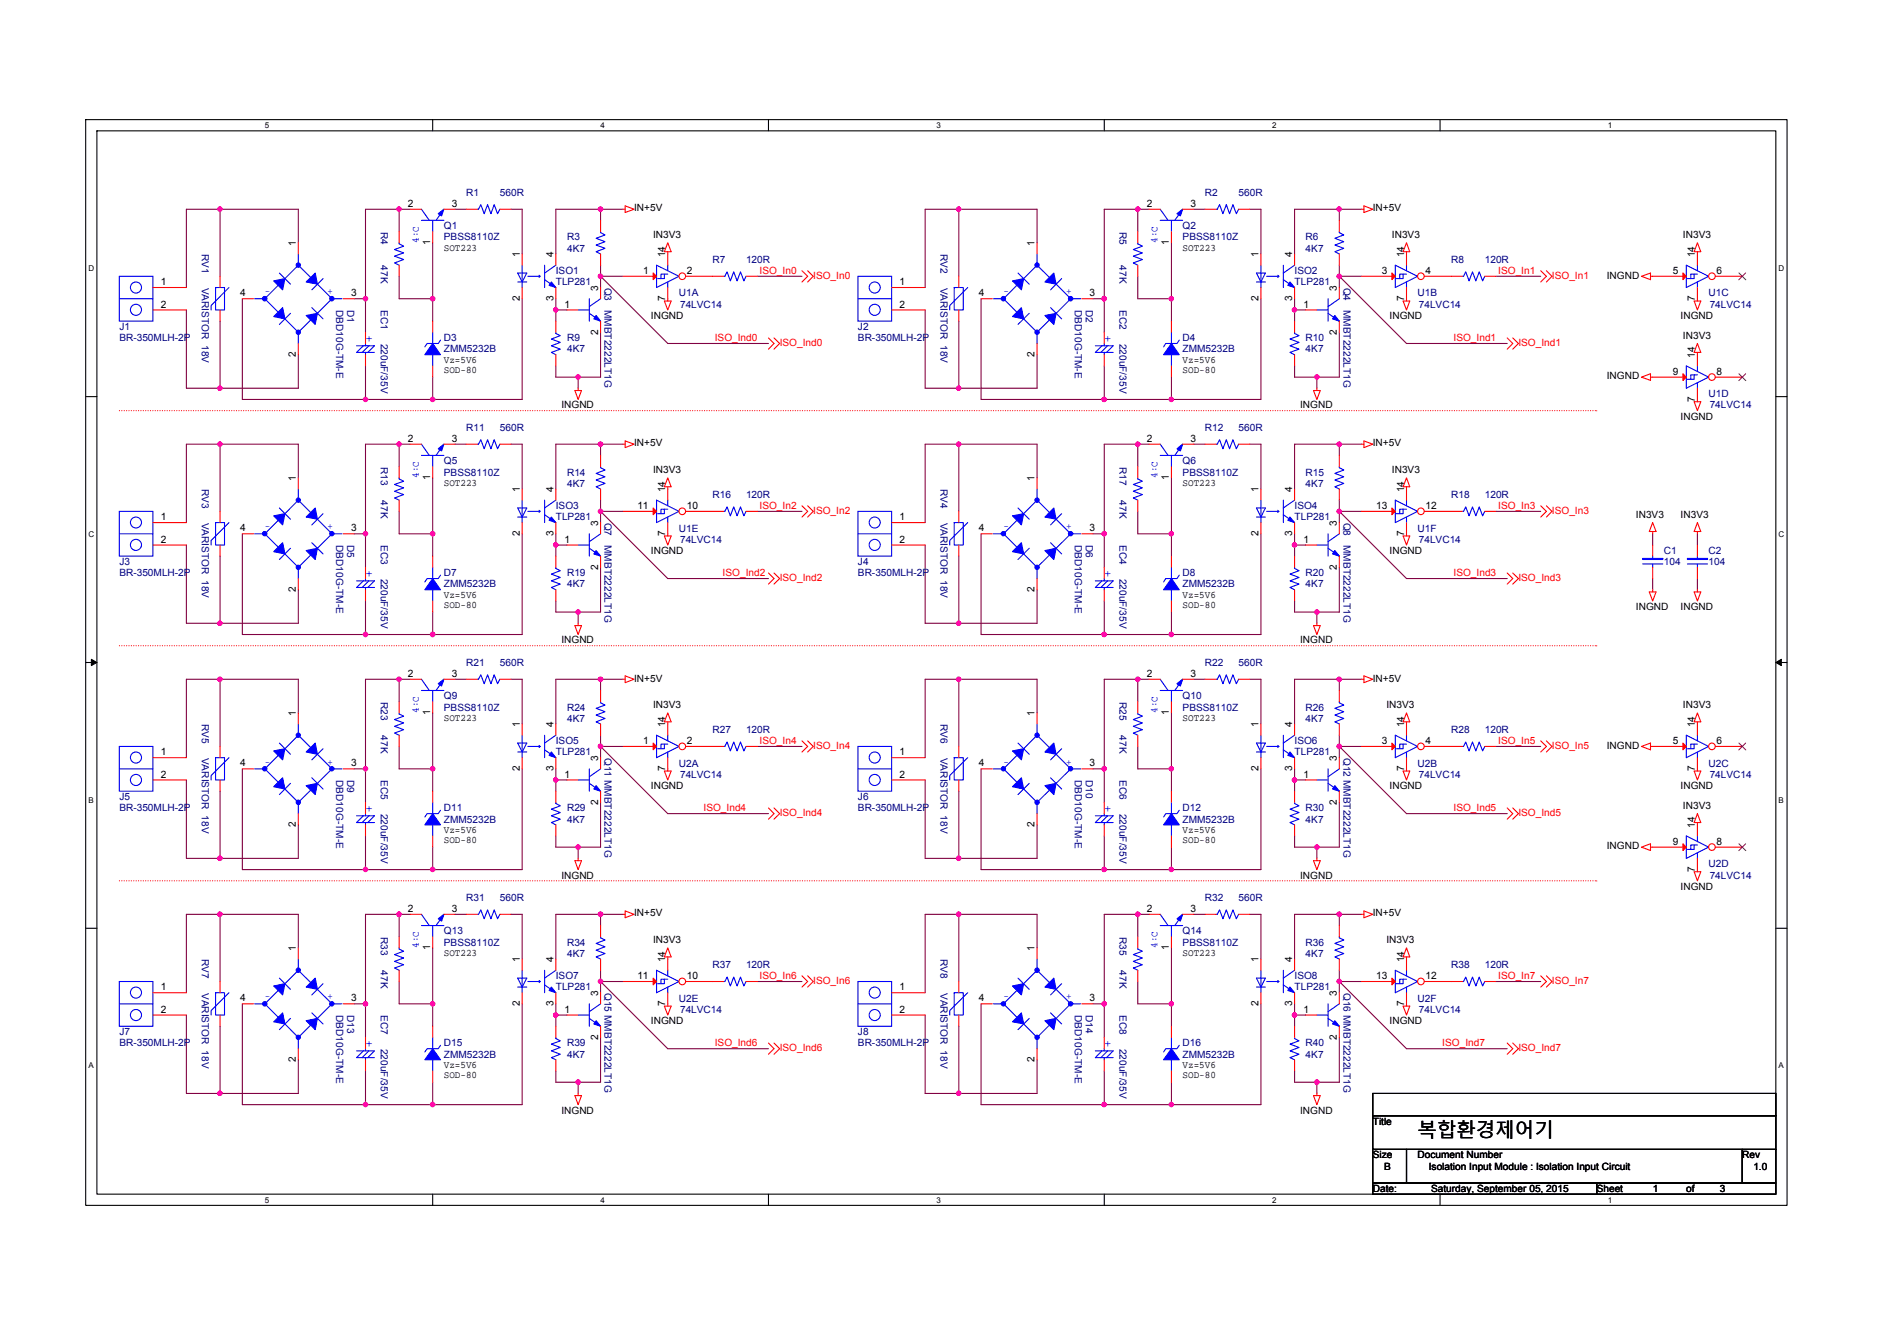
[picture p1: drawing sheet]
<svg xmlns="http://www.w3.org/2000/svg" width="297mm" height="210mm" viewBox="0 0 297 210" stroke-linecap="round" stroke-linejoin="round" font-family="sans-serif">
<defs><g id="words">
<text font-size="3" x="222" y="178">복합환경제어기</text>
<g font-size="1.9" fill="#00f">
<text x="57.2" y="53.6">+</text>
<text x="172.9" y="53.6">+</text>
<text x="57.2" y="90.4">+</text>
<text x="172.9" y="90.4">+</text>
<text x="57.2" y="127.2">+</text>
<text x="172.9" y="127.2">+</text>
<text x="57.2" y="164">+</text>
<text x="172.9" y="164">+</text>
</g>
<g font-size="1.6">
<text x="63.9" y="32.4">2</text>
<text x="70.7" y="32.4">3</text>
<text x="99.3" y="33.1">IN+5V</text>
<text x="179.6" y="32.4">2</text>
<text x="186.4" y="32.4">3</text>
<text x="215" y="33.1">IN+5V</text>
<text x="46.3" y="38.5" transform="rotate(-90 46.3 38.5)">1</text>
<text x="67.4" y="38.4" transform="rotate(-90 67.4 38.4)">1</text>
<text x="69.5" y="39.3">SOT223</text>
<text x="81.4" y="40.3" transform="rotate(-90 81.4 40.3)">1</text>
<text x="86.7" y="40.3" transform="rotate(-90 86.7 40.3)">4</text>
<text x="102.3" y="37.3">IN3V3</text>
<text x="104.2" y="40.3" transform="rotate(-90 104.2 40.3)">14</text>
<text x="162" y="38.5" transform="rotate(-90 162 38.5)">1</text>
<text x="183" y="38.4" transform="rotate(-90 183 38.4)">1</text>
<text x="185.2" y="39.3">SOT223</text>
<text x="197.1" y="40.3" transform="rotate(-90 197.1 40.3)">1</text>
<text x="202.3" y="40.3" transform="rotate(-90 202.3 40.3)">4</text>
<text x="217.9" y="37.3">IN3V3</text>
<text x="219.9" y="40.3" transform="rotate(-90 219.9 40.3)">14</text>
<text x="263.5" y="37.3">IN3V3</text>
<text x="265.4" y="40.3" transform="rotate(-90 265.4 40.3)">14</text>
<text x="25.2" y="44.6">1</text>
<text x="37.6" y="46.4">4</text>
<text x="55" y="46.4">3</text>
<text x="81.4" y="47.1" transform="rotate(-90 81.4 47.1)">2</text>
<text x="86.7" y="47.1" transform="rotate(-90 86.7 47.1)">3</text>
<text x="93.7" y="45.6" transform="rotate(-90 93.7 45.6)">3</text>
<text x="100.7" y="42.9">1</text>
<text x="104.2" y="47.1" transform="rotate(-90 104.2 47.1)">7</text>
<text x="107.5" y="42.9">2</text>
<text x="140.8" y="44.6">1</text>
<text x="153.3" y="46.4">4</text>
<text x="170.6" y="46.4">3</text>
<text x="197.1" y="47.1" transform="rotate(-90 197.1 47.1)">2</text>
<text x="202.3" y="47.1" transform="rotate(-90 202.3 47.1)">3</text>
<text x="209.3" y="45.6" transform="rotate(-90 209.3 45.6)">3</text>
<text x="216.4" y="42.9">3</text>
<text x="219.9" y="47.1" transform="rotate(-90 219.9 47.1)">7</text>
<text x="223.2" y="42.9">4</text>
<text x="251.6" y="43.6">INGND</text>
<text x="261.9" y="42.9">5</text>
<text x="265.4" y="47.1" transform="rotate(-90 265.4 47.1)">7</text>
<text x="268.8" y="42.9">6</text>
<text x="25.2" y="48.2">2</text>
<text x="88.4" y="48.2">1</text>
<text x="93.7" y="52.4" transform="rotate(-90 93.7 52.4)">2</text>
<text x="101.9" y="49.9">INGND</text>
<text x="140.8" y="48.2">2</text>
<text x="204.1" y="48.2">1</text>
<text x="209.3" y="52.4" transform="rotate(-90 209.3 52.4)">2</text>
<text x="217.6" y="49.9">INGND</text>
<text x="263.2" y="49.9">INGND</text>
<text x="263.5" y="53.1">IN3V3</text>
<text x="46.3" y="55.9" transform="rotate(-90 46.3 55.9)">2</text>
<text x="69.5" y="56.8">Vz=5V6</text>
<text x="69.5" y="58.4">SOD-80</text>
<text x="162" y="55.9" transform="rotate(-90 162 55.9)">2</text>
<text x="185.2" y="56.8">Vz=5V6</text>
<text x="185.2" y="58.4">SOD-80</text>
<text x="251.6" y="59.4">INGND</text>
<text x="261.9" y="58.7">9</text>
<text x="265.4" y="56.1" transform="rotate(-90 265.4 56.1)">14</text>
<text x="268.8" y="58.7">8</text>
<text x="87.9" y="63.9">INGND</text>
<text x="203.6" y="63.9">INGND</text>
<text x="263.2" y="65.7">INGND</text>
<text x="265.4" y="62.9" transform="rotate(-90 265.4 62.9)">7</text>
<text x="63.9" y="69.2">2</text>
<text x="70.7" y="69.2">3</text>
<text x="99.3" y="69.9">IN+5V</text>
<text x="179.6" y="69.2">2</text>
<text x="186.4" y="69.2">3</text>
<text x="215" y="69.9">IN+5V</text>
<text x="46.3" y="75.4" transform="rotate(-90 46.3 75.4)">1</text>
<text x="67.4" y="75.2" transform="rotate(-90 67.4 75.2)">1</text>
<text x="69.5" y="76.1">SOT223</text>
<text x="81.4" y="77.1" transform="rotate(-90 81.4 77.1)">1</text>
<text x="86.7" y="77.1" transform="rotate(-90 86.7 77.1)">4</text>
<text x="102.3" y="74.1">IN3V3</text>
<text x="104.2" y="77.1" transform="rotate(-90 104.2 77.1)">14</text>
<text x="162" y="75.4" transform="rotate(-90 162 75.4)">1</text>
<text x="183" y="75.2" transform="rotate(-90 183 75.2)">1</text>
<text x="185.2" y="76.1">SOT223</text>
<text x="197.1" y="77.1" transform="rotate(-90 197.1 77.1)">1</text>
<text x="202.3" y="77.1" transform="rotate(-90 202.3 77.1)">4</text>
<text x="217.9" y="74.1">IN3V3</text>
<text x="219.9" y="77.1" transform="rotate(-90 219.9 77.1)">14</text>
<text x="25.2" y="81.4">1</text>
<text x="37.6" y="83.2">4</text>
<text x="55" y="83.2">3</text>
<text x="81.4" y="83.9" transform="rotate(-90 81.4 83.9)">2</text>
<text x="86.7" y="83.9" transform="rotate(-90 86.7 83.9)">3</text>
<text x="93.7" y="82.4" transform="rotate(-90 93.7 82.4)">3</text>
<text x="99.8" y="79.7">11</text>
<text x="104.2" y="83.9" transform="rotate(-90 104.2 83.9)">7</text>
<text x="107.5" y="79.7">10</text>
<text x="140.8" y="81.4">1</text>
<text x="153.3" y="83.2">4</text>
<text x="170.6" y="83.2">3</text>
<text x="197.1" y="83.9" transform="rotate(-90 197.1 83.9)">2</text>
<text x="202.3" y="83.9" transform="rotate(-90 202.3 83.9)">3</text>
<text x="209.3" y="82.4" transform="rotate(-90 209.3 82.4)">3</text>
<text x="215.5" y="79.7">13</text>
<text x="219.9" y="83.9" transform="rotate(-90 219.9 83.9)">7</text>
<text x="223.2" y="79.7">12</text>
<text x="256.2" y="81.1">IN3V3</text>
<text x="263.2" y="81.1">IN3V3</text>
<text x="25.2" y="85">2</text>
<text x="88.4" y="85">1</text>
<text x="93.7" y="89.2" transform="rotate(-90 93.7 89.2)">2</text>
<text x="101.9" y="86.7">INGND</text>
<text x="140.8" y="85">2</text>
<text x="204.1" y="85">1</text>
<text x="209.3" y="89.2" transform="rotate(-90 209.3 89.2)">2</text>
<text x="217.6" y="86.7">INGND</text>
<text x="46.3" y="92.7" transform="rotate(-90 46.3 92.7)">2</text>
<text x="69.5" y="93.6">Vz=5V6</text>
<text x="69.5" y="95.2">SOD-80</text>
<text x="162" y="92.7" transform="rotate(-90 162 92.7)">2</text>
<text x="185.2" y="93.6">Vz=5V6</text>
<text x="185.2" y="95.2">SOD-80</text>
<text x="256.2" y="95.5">INGND</text>
<text x="263.2" y="95.5">INGND</text>
<text x="87.9" y="100.8">INGND</text>
<text x="203.6" y="100.8">INGND</text>
<text x="63.9" y="106">2</text>
<text x="70.7" y="106">3</text>
<text x="99.3" y="106.7">IN+5V</text>
<text x="179.6" y="106">2</text>
<text x="186.4" y="106">3</text>
<text x="215" y="106.7">IN+5V</text>
<text x="46.3" y="112.1" transform="rotate(-90 46.3 112.1)">1</text>
<text x="67.4" y="112" transform="rotate(-90 67.4 112)">1</text>
<text x="69.5" y="112.9">SOT223</text>
<text x="81.4" y="113.9" transform="rotate(-90 81.4 113.9)">1</text>
<text x="86.7" y="113.9" transform="rotate(-90 86.7 113.9)">4</text>
<text x="102.3" y="110.9">IN3V3</text>
<text x="104.2" y="113.9" transform="rotate(-90 104.2 113.9)">14</text>
<text x="162" y="112.1" transform="rotate(-90 162 112.1)">1</text>
<text x="183" y="112" transform="rotate(-90 183 112)">1</text>
<text x="185.2" y="112.9">SOT223</text>
<text x="197.1" y="113.9" transform="rotate(-90 197.1 113.9)">1</text>
<text x="202.3" y="113.9" transform="rotate(-90 202.3 113.9)">4</text>
<text x="217.1" y="110.9">IN3V3</text>
<text x="219.9" y="113.9" transform="rotate(-90 219.9 113.9)">14</text>
<text x="263.5" y="110.9">IN3V3</text>
<text x="265.4" y="113.9" transform="rotate(-90 265.4 113.9)">14</text>
<text x="25.2" y="118.3">1</text>
<text x="93.7" y="119.2" transform="rotate(-90 93.7 119.2)">3</text>
<text x="100.7" y="116.5">1</text>
<text x="107.5" y="116.5">2</text>
<text x="140.8" y="118.3">1</text>
<text x="209.3" y="119.2" transform="rotate(-90 209.3 119.2)">3</text>
<text x="216.4" y="116.5">3</text>
<text x="223.2" y="116.5">4</text>
<text x="251.6" y="117.2">INGND</text>
<text x="261.9" y="116.5">5</text>
<text x="268.8" y="116.5">6</text>
<text x="25.2" y="121.8">2</text>
<text x="37.6" y="120">4</text>
<text x="55" y="120">3</text>
<text x="81.4" y="120.8" transform="rotate(-90 81.4 120.8)">2</text>
<text x="86.7" y="120.8" transform="rotate(-90 86.7 120.8)">3</text>
<text x="88.4" y="121.8">1</text>
<text x="101.9" y="123.5">INGND</text>
<text x="104.2" y="120.8" transform="rotate(-90 104.2 120.8)">7</text>
<text x="140.8" y="121.8">2</text>
<text x="153.3" y="120">4</text>
<text x="170.6" y="120">3</text>
<text x="197.1" y="120.8" transform="rotate(-90 197.1 120.8)">2</text>
<text x="202.3" y="120.8" transform="rotate(-90 202.3 120.8)">3</text>
<text x="204.1" y="121.8">1</text>
<text x="217.6" y="123.5">INGND</text>
<text x="219.9" y="120.8" transform="rotate(-90 219.9 120.8)">7</text>
<text x="263.2" y="123.5">INGND</text>
<text x="265.4" y="120.8" transform="rotate(-90 265.4 120.8)">7</text>
<text x="46.3" y="129.5" transform="rotate(-90 46.3 129.5)">2</text>
<text x="69.5" y="130.4">Vz=5V6</text>
<text x="69.5" y="132">SOD-80</text>
<text x="93.7" y="126" transform="rotate(-90 93.7 126)">2</text>
<text x="162" y="129.5" transform="rotate(-90 162 129.5)">2</text>
<text x="185.2" y="130.4">Vz=5V6</text>
<text x="185.2" y="132">SOD-80</text>
<text x="209.3" y="126" transform="rotate(-90 209.3 126)">2</text>
<text x="263.5" y="126.7">IN3V3</text>
<text x="265.4" y="129.7" transform="rotate(-90 265.4 129.7)">14</text>
<text x="87.9" y="137.6">INGND</text>
<text x="203.6" y="137.6">INGND</text>
<text x="251.6" y="133">INGND</text>
<text x="261.9" y="132.3">9</text>
<text x="265.4" y="136.5" transform="rotate(-90 265.4 136.5)">7</text>
<text x="268.8" y="132.3">8</text>
<text x="63.9" y="142.8">2</text>
<text x="70.7" y="142.8">3</text>
<text x="99.3" y="143.5">IN+5V</text>
<text x="179.6" y="142.8">2</text>
<text x="186.4" y="142.8">3</text>
<text x="215" y="143.5">IN+5V</text>
<text x="263.2" y="139.3">INGND</text>
<text x="46.3" y="148.9" transform="rotate(-90 46.3 148.9)">1</text>
<text x="67.4" y="148.8" transform="rotate(-90 67.4 148.8)">1</text>
<text x="69.5" y="149.7">SOT223</text>
<text x="102.3" y="147.7">IN3V3</text>
<text x="162" y="148.9" transform="rotate(-90 162 148.9)">1</text>
<text x="183" y="148.8" transform="rotate(-90 183 148.8)">1</text>
<text x="185.2" y="149.7">SOT223</text>
<text x="217.1" y="147.7">IN3V3</text>
<text x="25.2" y="155.1">1</text>
<text x="81.4" y="150.7" transform="rotate(-90 81.4 150.7)">1</text>
<text x="86.7" y="150.7" transform="rotate(-90 86.7 150.7)">4</text>
<text x="93.7" y="156" transform="rotate(-90 93.7 156)">3</text>
<text x="99.8" y="153.3">11</text>
<text x="104.2" y="150.7" transform="rotate(-90 104.2 150.7)">14</text>
<text x="107.5" y="153.3">10</text>
<text x="140.8" y="155.1">1</text>
<text x="197.1" y="150.7" transform="rotate(-90 197.1 150.7)">1</text>
<text x="202.3" y="150.7" transform="rotate(-90 202.3 150.7)">4</text>
<text x="209.3" y="156" transform="rotate(-90 209.3 156)">3</text>
<text x="215.5" y="153.3">13</text>
<text x="219.9" y="150.7" transform="rotate(-90 219.9 150.7)">14</text>
<text x="223.2" y="153.3">12</text>
<text x="25.2" y="158.6">2</text>
<text x="37.6" y="156.8">4</text>
<text x="55" y="156.8">3</text>
<text x="81.4" y="157.6" transform="rotate(-90 81.4 157.6)">2</text>
<text x="86.7" y="157.6" transform="rotate(-90 86.7 157.6)">3</text>
<text x="88.4" y="158.6">1</text>
<text x="101.9" y="160.3">INGND</text>
<text x="104.2" y="157.6" transform="rotate(-90 104.2 157.6)">7</text>
<text x="140.8" y="158.6">2</text>
<text x="153.3" y="156.8">4</text>
<text x="170.6" y="156.8">3</text>
<text x="197.1" y="157.6" transform="rotate(-90 197.1 157.6)">2</text>
<text x="202.3" y="157.6" transform="rotate(-90 202.3 157.6)">3</text>
<text x="204.1" y="158.6">1</text>
<text x="217.6" y="160.3">INGND</text>
<text x="219.9" y="157.6" transform="rotate(-90 219.9 157.6)">7</text>
<text x="46.3" y="166.3" transform="rotate(-90 46.3 166.3)">2</text>
<text x="69.5" y="167.2">Vz=5V6</text>
<text x="93.7" y="162.8" transform="rotate(-90 93.7 162.8)">2</text>
<text x="162" y="166.3" transform="rotate(-90 162 166.3)">2</text>
<text x="185.2" y="167.2">Vz=5V6</text>
<text x="209.3" y="162.8" transform="rotate(-90 209.3 162.8)">2</text>
<text x="69.5" y="168.8">SOD-80</text>
<text x="185.2" y="168.8">SOD-80</text>
<text x="87.9" y="174.4">INGND</text>
<text x="203.6" y="174.4">INGND</text>
<text x="215" y="176.1">Title</text>
<text x="215" y="181.4">Size</text>
<text x="216.7" y="183.1">B</text>
<text x="222" y="181.4">Document Number</text>
<text x="223.7" y="183.1">Isolation Input Module : Isolation Input Circuit</text>
<text x="272.8" y="181.4">Rev</text>
<text x="274.5" y="183.1">1.0</text>
<text x="215" y="186.6">Date:</text>
<text x="224.1" y="186.6">Saturday, September 05, 2015</text>
<text x="250" y="186.6">Sheet</text>
<text x="258.8" y="186.6">1</text>
<text x="264.1" y="186.6">of</text>
<text x="269.3" y="186.6">3</text>
</g>
<g font-size="1.6" fill="#000080">
<text x="69.5" y="35.9">Q1</text>
<text x="73" y="30.6">R1</text>
<text x="78.3" y="30.6">560R</text>
<text x="185.2" y="35.9">Q2</text>
<text x="188.7" y="30.6">R2</text>
<text x="193.9" y="30.6">560R</text>
<text x="31.6" y="39.8" transform="rotate(90 31.6 39.8)">RV1</text>
<text x="59.6" y="36.3" transform="rotate(90 59.6 36.3)">R4</text>
<text x="59.6" y="41.5" transform="rotate(90 59.6 41.5)">47K</text>
<text x="69.5" y="37.7">PBSS8110Z</text>
<text x="88.8" y="37.7">R3</text>
<text x="88.8" y="39.4">4K7</text>
<text x="111.6" y="41.2">R7</text>
<text x="116.8" y="41.2">120R</text>
<text x="147.3" y="39.8" transform="rotate(90 147.3 39.8)">RV2</text>
<text x="175.3" y="36.3" transform="rotate(90 175.3 36.3)">R5</text>
<text x="175.3" y="41.5" transform="rotate(90 175.3 41.5)">47K</text>
<text x="185.2" y="37.7">PBSS8110Z</text>
<text x="204.4" y="37.7">R6</text>
<text x="204.4" y="39.4">4K7</text>
<text x="227.2" y="41.2">R8</text>
<text x="232.5" y="41.2">120R</text>
<text x="31.6" y="45" transform="rotate(90 31.6 45)">VARISTOR 18V</text>
<text x="87" y="42.9">ISO1</text>
<text x="87" y="44.7">TLP281</text>
<text x="94.7" y="45" transform="rotate(90 94.7 45)">Q3</text>
<text x="106.3" y="46.4">U1A</text>
<text x="147.3" y="45" transform="rotate(90 147.3 45)">VARISTOR 18V</text>
<text x="202.7" y="42.9">ISO2</text>
<text x="202.7" y="44.7">TLP281</text>
<text x="210.4" y="45" transform="rotate(90 210.4 45)">Q4</text>
<text x="222" y="46.4">U1B</text>
<text x="267.5" y="46.4">U1C</text>
<text x="18.7" y="51.7">J1</text>
<text x="18.7" y="53.4">BR-350MLH-2P</text>
<text x="52.6" y="48.5" transform="rotate(90 52.6 48.5)">DBD10G-TM-E</text>
<text x="54.4" y="48.5" transform="rotate(90 54.4 48.5)">D1</text>
<text x="59.6" y="48.5" transform="rotate(90 59.6 48.5)">EC1</text>
<text x="59.6" y="53.8" transform="rotate(90 59.6 53.8)">220uF/35V</text>
<text x="69.5" y="53.4">D3</text>
<text x="88.8" y="53.4">R9</text>
<text x="94.7" y="48.5" transform="rotate(90 94.7 48.5)">MMBT2222LT1G</text>
<text x="106.5" y="48.2">74LVC14</text>
<text x="134.3" y="51.7">J2</text>
<text x="134.3" y="53.4">BR-350MLH-2P</text>
<text x="168.3" y="48.5" transform="rotate(90 168.3 48.5)">DBD10G-TM-E</text>
<text x="170" y="48.5" transform="rotate(90 170 48.5)">D2</text>
<text x="175.3" y="48.5" transform="rotate(90 175.3 48.5)">EC2</text>
<text x="175.3" y="53.8" transform="rotate(90 175.3 53.8)">220uF/35V</text>
<text x="185.2" y="53.4">D4</text>
<text x="204.4" y="53.4">R10</text>
<text x="210.4" y="48.5" transform="rotate(90 210.4 48.5)">MMBT2222LT1G</text>
<text x="222.2" y="48.2">74LVC14</text>
<text x="267.7" y="48.2">74LVC14</text>
<text x="69.5" y="55.2">ZMM5232B</text>
<text x="88.8" y="55.2">4K7</text>
<text x="185.2" y="55.2">ZMM5232B</text>
<text x="204.4" y="55.2">4K7</text>
<text x="267.5" y="62.2">U1D</text>
<text x="267.7" y="63.9">74LVC14</text>
<text x="73" y="67.5">R11</text>
<text x="78.3" y="67.5">560R</text>
<text x="188.7" y="67.5">R12</text>
<text x="193.9" y="67.5">560R</text>
<text x="31.6" y="76.6" transform="rotate(90 31.6 76.6)">RV3</text>
<text x="59.6" y="73.1" transform="rotate(90 59.6 73.1)">R13</text>
<text x="69.5" y="72.7">Q5</text>
<text x="69.5" y="74.5">PBSS8110Z</text>
<text x="88.8" y="74.5">R14</text>
<text x="88.8" y="76.2">4K7</text>
<text x="111.6" y="78">R16</text>
<text x="116.8" y="78">120R</text>
<text x="147.3" y="76.6" transform="rotate(90 147.3 76.6)">RV4</text>
<text x="175.3" y="73.1" transform="rotate(90 175.3 73.1)">R17</text>
<text x="185.2" y="72.7">Q6</text>
<text x="185.2" y="74.5">PBSS8110Z</text>
<text x="204.4" y="74.5">R15</text>
<text x="204.4" y="76.2">4K7</text>
<text x="227.2" y="78">R18</text>
<text x="232.5" y="78">120R</text>
<text x="31.6" y="81.8" transform="rotate(90 31.6 81.8)">VARISTOR 18V</text>
<text x="59.6" y="78.3" transform="rotate(90 59.6 78.3)">47K</text>
<text x="87" y="79.7">ISO3</text>
<text x="87" y="81.5">TLP281</text>
<text x="94.7" y="81.8" transform="rotate(90 94.7 81.8)">Q7</text>
<text x="106.3" y="83.2">U1E</text>
<text x="147.3" y="81.8" transform="rotate(90 147.3 81.8)">VARISTOR 18V</text>
<text x="175.3" y="78.3" transform="rotate(90 175.3 78.3)">47K</text>
<text x="202.7" y="79.7">ISO4</text>
<text x="202.7" y="81.5">TLP281</text>
<text x="210.4" y="81.8" transform="rotate(90 210.4 81.8)">Q8</text>
<text x="222" y="83.2">U1F</text>
<text x="18.7" y="88.5">J3</text>
<text x="52.6" y="85.3" transform="rotate(90 52.6 85.3)">DBD10G-TM-E</text>
<text x="54.4" y="85.3" transform="rotate(90 54.4 85.3)">D5</text>
<text x="59.6" y="85.3" transform="rotate(90 59.6 85.3)">EC3</text>
<text x="94.7" y="85.3" transform="rotate(90 94.7 85.3)">MMBT2222LT1G</text>
<text x="106.5" y="85">74LVC14</text>
<text x="134.3" y="88.5">J4</text>
<text x="168.3" y="85.3" transform="rotate(90 168.3 85.3)">DBD10G-TM-E</text>
<text x="170" y="85.3" transform="rotate(90 170 85.3)">D6</text>
<text x="175.3" y="85.3" transform="rotate(90 175.3 85.3)">EC4</text>
<text x="210.4" y="85.3" transform="rotate(90 210.4 85.3)">MMBT2222LT1G</text>
<text x="222.2" y="85">74LVC14</text>
<text x="260.5" y="86.7">C1</text>
<text x="260.5" y="88.5">104</text>
<text x="267.5" y="86.7">C2</text>
<text x="267.5" y="88.5">104</text>
<text x="18.7" y="90.2">BR-350MLH-2P</text>
<text x="59.6" y="90.6" transform="rotate(90 59.6 90.6)">220uF/35V</text>
<text x="69.5" y="90.2">D7</text>
<text x="69.5" y="92">ZMM5232B</text>
<text x="88.8" y="90.2">R19</text>
<text x="88.8" y="92">4K7</text>
<text x="134.3" y="90.2">BR-350MLH-2P</text>
<text x="175.3" y="90.6" transform="rotate(90 175.3 90.6)">220uF/35V</text>
<text x="185.2" y="90.2">D8</text>
<text x="185.2" y="92">ZMM5232B</text>
<text x="204.4" y="90.2">R20</text>
<text x="204.4" y="92">4K7</text>
<text x="73" y="104.3">R21</text>
<text x="78.3" y="104.3">560R</text>
<text x="188.7" y="104.3">R22</text>
<text x="193.9" y="104.3">560R</text>
<text x="31.6" y="113.4" transform="rotate(90 31.6 113.4)">RV5</text>
<text x="59.6" y="109.9" transform="rotate(90 59.6 109.9)">R23</text>
<text x="69.5" y="109.5">Q9</text>
<text x="69.5" y="111.3">PBSS8110Z</text>
<text x="88.8" y="111.3">R24</text>
<text x="88.8" y="113">4K7</text>
<text x="147.3" y="113.4" transform="rotate(90 147.3 113.4)">RV6</text>
<text x="175.3" y="109.9" transform="rotate(90 175.3 109.9)">R25</text>
<text x="185.2" y="109.5">Q10</text>
<text x="185.2" y="111.3">PBSS8110Z</text>
<text x="204.4" y="111.3">R26</text>
<text x="204.4" y="113">4K7</text>
<text x="31.6" y="118.6" transform="rotate(90 31.6 118.6)">VARISTOR 18V</text>
<text x="59.6" y="115.1" transform="rotate(90 59.6 115.1)">47K</text>
<text x="87" y="116.5">ISO5</text>
<text x="87" y="118.3">TLP281</text>
<text x="94.7" y="118.6" transform="rotate(90 94.7 118.6)">Q11 MMBT2222LT1G</text>
<text x="111.6" y="114.8">R27</text>
<text x="116.8" y="114.8">120R</text>
<text x="147.3" y="118.6" transform="rotate(90 147.3 118.6)">VARISTOR 18V</text>
<text x="175.3" y="115.1" transform="rotate(90 175.3 115.1)">47K</text>
<text x="202.7" y="116.5">ISO6</text>
<text x="202.7" y="118.3">TLP281</text>
<text x="210.4" y="118.6" transform="rotate(90 210.4 118.6)">Q12 MMBT2222LT1G</text>
<text x="227.2" y="114.8">R28</text>
<text x="232.5" y="114.8">120R</text>
<text x="18.7" y="125.3">J5</text>
<text x="52.6" y="122.1" transform="rotate(90 52.6 122.1)">DBD10G-TM-E</text>
<text x="54.4" y="122.1" transform="rotate(90 54.4 122.1)">D9</text>
<text x="59.6" y="122.1" transform="rotate(90 59.6 122.1)">EC5</text>
<text x="106.3" y="120">U2A</text>
<text x="106.5" y="121.8">74LVC14</text>
<text x="134.3" y="125.3">J6</text>
<text x="168.3" y="122.1" transform="rotate(90 168.3 122.1)">DBD10G-TM-E</text>
<text x="170" y="122.1" transform="rotate(90 170 122.1)">D10</text>
<text x="175.3" y="122.1" transform="rotate(90 175.3 122.1)">EC6</text>
<text x="222" y="120">U2B</text>
<text x="222.2" y="121.8">74LVC14</text>
<text x="267.5" y="120">U2C</text>
<text x="267.7" y="121.8">74LVC14</text>
<text x="18.7" y="127">BR-350MLH-2P</text>
<text x="59.6" y="127.4" transform="rotate(90 59.6 127.4)">220uF/35V</text>
<text x="69.5" y="127">D11</text>
<text x="69.5" y="128.8">ZMM5232B</text>
<text x="88.8" y="127">R29</text>
<text x="88.8" y="128.8">4K7</text>
<text x="134.3" y="127">BR-350MLH-2P</text>
<text x="175.3" y="127.4" transform="rotate(90 175.3 127.4)">220uF/35V</text>
<text x="185.2" y="127">D12</text>
<text x="185.2" y="128.8">ZMM5232B</text>
<text x="204.4" y="127">R30</text>
<text x="204.4" y="128.8">4K7</text>
<text x="267.5" y="135.8">U2D</text>
<text x="267.7" y="137.6">74LVC14</text>
<text x="73" y="141.1">R31</text>
<text x="78.3" y="141.1">560R</text>
<text x="188.7" y="141.1">R32</text>
<text x="193.9" y="141.1">560R</text>
<text x="59.6" y="146.7" transform="rotate(90 59.6 146.7)">R33</text>
<text x="69.5" y="146.3">Q13</text>
<text x="69.5" y="148.1">PBSS8110Z</text>
<text x="88.8" y="148.1">R34</text>
<text x="88.8" y="149.8">4K7</text>
<text x="175.3" y="146.7" transform="rotate(90 175.3 146.7)">R35</text>
<text x="185.2" y="146.3">Q14</text>
<text x="185.2" y="148.1">PBSS8110Z</text>
<text x="204.4" y="148.1">R36</text>
<text x="204.4" y="149.8">4K7</text>
<text x="31.6" y="150.2" transform="rotate(90 31.6 150.2)">RV7</text>
<text x="31.6" y="155.5" transform="rotate(90 31.6 155.5)">VARISTOR 18V</text>
<text x="59.6" y="151.9" transform="rotate(90 59.6 151.9)">47K</text>
<text x="87" y="153.3">ISO7</text>
<text x="87" y="155.1">TLP281</text>
<text x="94.7" y="155.4" transform="rotate(90 94.7 155.4)">Q15 MMBT2222LT1G</text>
<text x="111.6" y="151.6">R37</text>
<text x="116.8" y="151.6">120R</text>
<text x="147.3" y="150.2" transform="rotate(90 147.3 150.2)">RV8</text>
<text x="147.3" y="155.5" transform="rotate(90 147.3 155.5)">VARISTOR 18V</text>
<text x="175.3" y="151.9" transform="rotate(90 175.3 151.9)">47K</text>
<text x="202.7" y="153.3">ISO8</text>
<text x="202.7" y="155.1">TLP281</text>
<text x="210.4" y="155.4" transform="rotate(90 210.4 155.4)">Q16 MMBT2222LT1G</text>
<text x="227.2" y="151.6">R38</text>
<text x="232.5" y="151.6">120R</text>
<text x="52.6" y="158.9" transform="rotate(90 52.6 158.9)">DBD10G-TM-E</text>
<text x="54.4" y="158.9" transform="rotate(90 54.4 158.9)">D13</text>
<text x="59.6" y="158.9" transform="rotate(90 59.6 158.9)">EC7</text>
<text x="106.3" y="156.8">U2E</text>
<text x="106.5" y="158.6">74LVC14</text>
<text x="168.3" y="158.9" transform="rotate(90 168.3 158.9)">DBD10G-TM-E</text>
<text x="170" y="158.9" transform="rotate(90 170 158.9)">D14</text>
<text x="175.3" y="158.9" transform="rotate(90 175.3 158.9)">EC8</text>
<text x="222" y="156.8">U2F</text>
<text x="222.2" y="158.6">74LVC14</text>
<text x="18.7" y="162.1">J7</text>
<text x="18.7" y="163.9">BR-350MLH-2P</text>
<text x="59.6" y="164.2" transform="rotate(90 59.6 164.2)">220uF/35V</text>
<text x="69.5" y="163.9">D15</text>
<text x="69.5" y="165.6">ZMM5232B</text>
<text x="88.8" y="163.9">R39</text>
<text x="88.8" y="165.6">4K7</text>
<text x="134.3" y="162.1">J8</text>
<text x="134.3" y="163.9">BR-350MLH-2P</text>
<text x="175.3" y="164.2" transform="rotate(90 175.3 164.2)">220uF/35V</text>
<text x="185.2" y="163.9">D16</text>
<text x="185.2" y="165.6">ZMM5232B</text>
<text x="204.4" y="163.9">R40</text>
<text x="204.4" y="165.6">4K7</text>
</g>
<g font-size="1.6" fill="#00f">
<text x="65.6" y="38" transform="rotate(-90 65.6 38)">4:C</text>
<text x="181.2" y="38" transform="rotate(-90 181.2 38)">4:C</text>
<text x="41.5" y="46.1">-</text>
<text x="51.3" y="46.1">+</text>
<text x="157.1" y="46.1">-</text>
<text x="166.9" y="46.1">+</text>
<text x="65.6" y="74.8" transform="rotate(-90 65.6 74.8)">4:C</text>
<text x="181.2" y="74.8" transform="rotate(-90 181.2 74.8)">4:C</text>
<text x="41.5" y="82.9">-</text>
<text x="51.3" y="82.9">+</text>
<text x="157.1" y="82.9">-</text>
<text x="166.9" y="82.9">+</text>
<text x="65.6" y="111.6" transform="rotate(-90 65.6 111.6)">4:C</text>
<text x="181.2" y="111.6" transform="rotate(-90 181.2 111.6)">4:C</text>
<text x="41.5" y="119.7">-</text>
<text x="51.3" y="119.7">+</text>
<text x="157.1" y="119.7">-</text>
<text x="166.9" y="119.7">+</text>
<text x="65.6" y="148.4" transform="rotate(-90 65.6 148.4)">4:C</text>
<text x="181.2" y="148.4" transform="rotate(-90 181.2 148.4)">4:C</text>
<text x="41.5" y="156.5">-</text>
<text x="51.3" y="156.5">+</text>
<text x="157.1" y="156.5">-</text>
<text x="166.9" y="156.5">+</text>
</g>
<g font-size="1.6" fill="#f00">
<text x="118.9" y="42.9">ISO_In0</text>
<text x="127.3" y="43.6">ISO_In0</text>
<text x="234.6" y="42.9">ISO_In1</text>
<text x="243" y="43.6">ISO_In1</text>
<text x="111.9" y="53.4">ISO_Ind0</text>
<text x="227.6" y="53.4">ISO_Ind1</text>
<text x="122.1" y="54.1">ISO_Ind0</text>
<text x="237.8" y="54.1">ISO_Ind1</text>
<text x="118.9" y="79.7">ISO_In2</text>
<text x="127.3" y="80.4">ISO_In2</text>
<text x="234.6" y="79.7">ISO_In3</text>
<text x="243" y="80.4">ISO_In3</text>
<text x="113.2" y="90.2">ISO_Ind2</text>
<text x="122.1" y="90.9">ISO_Ind2</text>
<text x="227.6" y="90.2">ISO_Ind3</text>
<text x="237.8" y="90.9">ISO_Ind3</text>
<text x="118.9" y="116.5">ISO_In4</text>
<text x="127.3" y="117.2">ISO_In4</text>
<text x="234.6" y="116.5">ISO_In5</text>
<text x="243" y="117.2">ISO_In5</text>
<text x="110.2" y="127">ISO_Ind4</text>
<text x="122.1" y="127.7">ISO_Ind4</text>
<text x="227.6" y="127">ISO_Ind5</text>
<text x="237.8" y="127.7">ISO_Ind5</text>
<text x="118.9" y="153.3">ISO_In6</text>
<text x="127.3" y="154">ISO_In6</text>
<text x="234.6" y="153.3">ISO_In7</text>
<text x="243" y="154">ISO_In7</text>
<text x="111.9" y="163.9">ISO_Ind6</text>
<text x="122.1" y="164.5">ISO_Ind6</text>
<text x="225.8" y="163.9">ISO_Ind7</text>
<text x="237.8" y="164.5">ISO_Ind7</text>
</g>
<g font-size="1.3">
<text x="41.5" y="20">5</text>
<text x="94" y="20">4</text>
<text x="146.6" y="20">3</text>
<text x="199.2" y="20">2</text>
<text x="251.8" y="20">1</text>
<text x="13.9" y="42.4">D</text>
<text x="278.5" y="42.4">D</text>
<text x="13.9" y="84">C</text>
<text x="278.5" y="84">C</text>
<text x="13.9" y="125.7">B</text>
<text x="278.5" y="125.7">B</text>
<text x="13.9" y="167.3">A</text>
<text x="278.5" y="167.3">A</text>
<text x="41.5" y="188.3">5</text>
<text x="94" y="188.3">4</text>
<text x="146.6" y="188.3">3</text>
<text x="199.2" y="188.3">2</text>
<text x="251.8" y="188.3">1</text>
</g>
</g></defs>
<path d="M13.4 18.7h266.4v170h-266.4zM15.2 20.5h262.9v166.5h-262.9z" fill="none" stroke="#000" stroke-width=".17"/>
<g fill="#fff">
<path d="M41.5 18.9h.6v1.4h-.6z"/>
<path d="M41.5 187.2h.6v1.4h-.6z"/>
</g>
<path d="M67.8 18.7v1.8M67.8 187v1.7" fill="none" stroke="#000" stroke-width=".17"/>
<g fill="#fff">
<path d="M94 18.9h.7v1.4h-.7z"/>
<path d="M94 187.2h.7v1.4h-.7z"/>
</g>
<path d="M120.3 18.7v1.8M120.3 187v1.7" fill="none" stroke="#000" stroke-width=".17"/>
<g fill="#fff">
<path d="M146.6 18.9h.7v1.4h-.7z"/>
<path d="M146.6 187.2h.7v1.4h-.7z"/>
</g>
<path d="M172.9 18.7v1.8M172.9 187v1.7" fill="none" stroke="#000" stroke-width=".17"/>
<g fill="#fff">
<path d="M199.2 18.9h.7v1.4h-.7z"/>
<path d="M199.2 187.2h.7v1.4h-.7z"/>
</g>
<path d="M225.5 18.7v1.8M225.5 187v1.7" fill="none" stroke="#000" stroke-width=".17"/>
<g fill="#fff">
<path d="M251.8 18.9h.7v1.4h-.7z"/>
<path d="M251.8 187.2h.7v1.4h-.7z"/>
<path d="M13.9 41.3h.8v1.4h-.8z"/>
<path d="M278.5 41.3h.9v1.4h-.9z"/>
<path d="M13.9 82.9h.8v1.4h-.8z"/>
<path d="M278.5 82.9h.9v1.4h-.9z"/>
</g>
<path d="M13.4 62.1h1.8M278.1 62.1h1.7" fill="none" stroke="#000" stroke-width=".17"/>
<g fill="#fff">
<path d="M13.9 124.5h.8v1.4h-.8z"/>
<path d="M278.5 124.5h.8v1.4h-.8z"/>
</g>
<path d="M13.4 103.7h1.8M278.1 103.7h1.7" fill="none" stroke="#000" stroke-width=".17"/>
<path d="M14.3 103.2l.9 .5-.9 .5zM278.1 103.7l.8-.5v1z" fill="#000" stroke="#000" stroke-width=".16"/>
<g fill="#fff">
<path d="M13.8 166.2h.9v1.4h-.9z"/>
<path d="M278.5 166.2h.8v1.4h-.8z"/>
</g>
<path d="M13.4 145.4h1.8M278.1 145.4h1.7M215 171.2h63.1v3.5h-63.1zM215 174.7h63.1v5.3h-63.1zM215 180h5.2v5.2h-5.2zM220.2 180h52.6v5.2h-52.6zM272.8 180h5.3v5.2h-5.3zM215 185.2h35v1.8h-35zM250 185.2h28.1v1.8h-28.1z" fill="none" stroke="#000" stroke-width=".17"/>
<path d="M18.7 64.3h231.3M250 64.3h.1M18.7 101.1h231.3M250 101.1h.1M18.7 137.9h231.3M250 137.9h.1" fill="none" stroke="#f00" stroke-width=".17" stroke-dasharray="0 .3"/>
<g fill="none" stroke="#800040" stroke-width=".17">
<path d="M34.5 32.8h12.2v5.2M62.5 32.8h-5.3v14M62.5 32.8h1.7M62.5 32.8v3.5M67.8 38v8.8M71.3 32.8h1.7M80 32.8h1.8v7M94 32.8h3.6M94 32.8h-7v7M94 32.8v1.7M150.1 32.8h12.3v5.2M178.2 32.8v3.5"/>
<path d="M178.2 32.8h-5.3v14M178.2 32.8h1.7M183.4 38v8.8M186.9 32.8h1.8M195.7 32.8h1.7v7M209.7 32.8h3.5M209.7 32.8h-7v7M209.7 32.8v1.7M29.2 48.5v12.3h5.3M34.5 43.3v-10.5h-5.3v12.2M34.5 50.3v10.5M37.9 46.8v15.7h19.3"/>
<path d="M46.7 55.5v5.3h-12.2M55.5 46.8h1.7M57.2 46.8v5.2M57.2 57.3v5.2M62.5 43.3v3.5h5.3M67.8 59.1v3.4M67.8 46.8v3.5M81.8 46.8v15.7h-14M87 48.5h1.8M87 48.5v1.8M87 46.8v1.7M87 57.3v1.8h3.5"/>
<path d="M90.5 59.1v1.7M94 43.3v1.7M94 43.3h3.6M94 52v7.1h-3.5M94 41.5v1.8M94 43.3l10.6 10.5h15.7M118.6 43.3h7M144.9 48.5v12.3h5.2M150.1 43.3v-10.5h-5.2v12.2M150.1 50.3v10.5M153.6 46.8v15.7h19.3M162.4 55.5v5.3h-12.3"/>
<path d="M171.2 46.8h1.7M172.9 46.8v5.2M172.9 57.3v5.2M178.2 43.3v3.5h5.2M183.4 59.1v3.4M183.4 46.8v3.5M197.4 46.8v15.7h-14M202.7 48.5h1.7M202.7 48.5v1.8M202.7 57.3v1.8h3.5M202.7 46.8v1.7M206.2 59.1v1.7"/>
<path d="M209.7 43.3h3.5M209.7 43.3v1.7M209.7 52v7.1h-3.5M209.7 41.5v1.8M209.7 43.3l10.5 10.5h15.8M234.2 43.3h7.1M34.5 69.6h12.2v5.2M57.2 62.5h10.6M62.5 69.6h-5.3v14M64.2 69.6h-1.7v3.5M67.8 74.8v8.8M71.3 69.6h1.7"/>
<path d="M80 69.6h1.8v7M94 69.6h3.6M94 69.6h-7v7M94 69.6v1.7M94 78.3v1.8M150.1 69.6h12.3v5.2M172.9 62.5h10.5M178.2 69.6v3.5M178.2 69.6h-5.3v14M178.2 69.6h1.7M183.4 74.8v8.8M186.9 69.6h1.8"/>
<path d="M195.7 69.6h1.7v7M209.7 69.6h3.5M209.7 69.6h-7v7M209.7 69.6v1.7M209.7 78.3v1.8M29.2 85.3v12.3h5.3M34.5 80.1v-10.5h-5.3v12.2M34.5 87.1v10.5M37.9 83.6v15.8h19.3M46.7 92.4v5.2h-12.2M55.5 83.6h1.7M57.2 99.4h10.6"/>
<path d="M57.2 83.6v5.2M57.2 94.1v5.3M62.5 80.1v3.5h5.3M67.8 95.8v3.6M67.8 83.6v3.5M81.8 83.6v15.8h-14M87 85.3h1.8M87 85.3v1.8M87 83.6v1.7M87 94.1v1.7h3.5M90.5 95.8v1.8M94 80.1v1.7"/>
<path d="M94 80.1l10.6 10.5h15.7M94 80.1h3.6M94 88.8v7h-3.5M118.6 80.1h7M144.9 85.3v12.3h5.2M150.1 80.1v-10.5h-5.2v12.2M150.1 87.1v10.5M153.6 83.6v15.8h19.3M162.4 92.4v5.2h-12.3M171.2 83.6h1.7M172.9 83.6v5.2M172.9 94.1v5.3"/>
<path d="M172.9 99.4h10.5M178.2 80.1v3.5h5.2M183.4 95.8v3.6M183.4 83.6v3.5M197.4 83.6v15.8h-14M202.7 83.6v1.7M202.7 85.3h1.7M202.7 85.3v1.8M202.7 94.1v1.7h3.5M206.2 95.8v1.8M209.7 80.1h3.5M209.7 80.1v1.7"/>
<path d="M209.7 88.8v7h-3.5M209.7 80.1l10.5 10.5h15.8M234.2 80.1h7.1M258.8 90.6v1.8M258.8 83.6v1.7M265.8 90.6v1.8M265.8 83.6v1.7M34.5 106.4h12.2v5.2M34.5 116.9v-10.5h-5.3v12.2M62.5 106.4h-5.3v14M62.5 116.9v3.5h5.3M64.2 106.4h-1.7v3.5"/>
<path d="M67.8 111.6v8.8M71.3 106.4h1.7M80 106.4h1.8v7M94 116.9v1.7M94 116.9l10.6 10.5h15.7M94 106.4h3.6M94 116.9h3.6M94 106.4h-7v7M94 106.4v1.7M94 115.1v1.8M118.6 116.9h7M150.1 116.9v-10.5h-5.2v12.2"/>
<path d="M150.1 106.4h12.3v5.2M178.2 116.9v3.5h5.2M178.2 106.4v3.5M178.2 106.4h-5.3v14M178.2 106.4h1.7M183.4 111.6v8.8M186.9 106.4h1.8M195.7 106.4h1.7v7M209.7 106.4h3.5M209.7 116.9h3.5M209.7 116.9v1.7M209.7 106.4h-7v7"/>
<path d="M209.7 106.4v1.7M209.7 115.1v1.8M209.7 116.9l10.5 10.5h15.8M234.2 116.9h7.1M29.2 122.1v12.3h5.3M34.5 123.9v10.5M37.9 120.4v15.8h19.3M46.7 129.2v5.2h-12.2M55.5 120.4h1.7M57.2 136.2h10.6M57.2 120.4v5.2M57.2 130.9v5.3"/>
<path d="M67.8 120.4v3.5M67.8 132.7v3.5M81.8 120.4v15.8h-14M87 122.1h1.8M87 122.1v1.8M87 120.4v1.7M87 130.9v1.8h3.5M90.5 132.7v1.7M94 125.6v7.1h-3.5M144.9 122.1v12.3h5.2M150.1 123.9v10.5M153.6 120.4v15.8h19.3"/>
<path d="M162.4 129.2v5.2h-12.3M171.2 120.4h1.7M172.9 120.4v5.2M172.9 130.9v5.3M172.9 136.2h10.5M183.4 132.7v3.5M183.4 120.4v3.5M197.4 120.4v15.8h-14M202.7 122.1h1.7M202.7 122.1v1.8M202.7 130.9v1.8h3.5M202.7 120.4v1.7"/>
<path d="M206.2 132.7v1.7M209.7 125.6v7.1h-3.5M29.2 158.9v12.3h5.3M34.5 143.2h12.2v5.2M34.5 153.7v-10.5h-5.3v12.2M37.9 157.2v15.8h19.3M55.5 157.2h1.7M57.2 157.2v5.3M62.5 143.2h-5.3v14M62.5 143.2h1.7M62.5 153.7v3.5h5.3M62.5 143.2v3.5"/>
<path d="M67.8 148.4v8.8M67.8 157.2v3.5M71.3 143.2h1.7M80 143.2h1.8v7M81.8 157.2v15.8h-14M87 158.9h1.8M87 158.9v1.8M87 157.2v1.7M94 153.7v1.7M94 153.7l10.6 10.5h15.7M94 143.2h3.6M94 153.7h3.6"/>
<path d="M94 143.2h-7v7M94 143.2v1.7M94 151.9v1.8M118.6 153.7h7M144.9 158.9v12.3h5.2M150.1 153.7v-10.5h-5.2v12.2M150.1 143.2h12.3v5.2M153.6 157.2v15.8h19.3M171.2 157.2h1.7M172.9 157.2v5.3M178.2 153.7v3.5h5.2M178.2 143.2v3.5"/>
<path d="M178.2 143.2h-5.3v14M178.2 143.2h1.7M183.4 157.2v3.5M183.4 148.4v8.8M186.9 143.2h1.8M195.7 143.2h1.7v7M197.4 157.2v15.8h-14M202.7 157.2v1.7M202.7 158.9h1.7M202.7 158.9v1.8M209.7 143.2h3.5M209.7 153.7h3.5"/>
<path d="M209.7 153.7v1.7M209.7 143.2h-7v7M209.7 143.2v1.7M209.7 151.9v1.8M209.7 153.7l10.5 10.5h15.8M234.2 153.7h7.1M34.5 160.7v10.5M46.7 165.9v5.3h-12.2M57.2 173h10.6M57.2 167.7v5.3M67.8 169.5v3.5M87 167.7v1.8h3.5"/>
<path d="M90.5 169.5v1.7M94 162.5v7h-3.5M150.1 160.7v10.5M162.4 165.9v5.3h-12.3M172.9 167.7v5.3M172.9 173h10.5M183.4 169.5v3.5M202.7 167.7v1.8h3.5M206.2 169.5v1.7M209.7 162.5v7h-3.5"/>
</g>
<g fill="#f0f" stroke="#f0f" stroke-width=".17">
<circle cx="62.5" cy="32.7" r=".34"/>
<circle cx="67.7" cy="46.8" r=".35"/>
<circle cx="67.7" cy="62.5" r=".35"/>
<circle cx="87" cy="48.5" r=".34"/>
<circle cx="94" cy="43.3" r=".35"/>
<circle cx="94" cy="32.7" r=".35"/>
<circle cx="90.5" cy="59" r=".34"/>
<circle cx="202.7" cy="48.5" r=".34"/>
<circle cx="209.7" cy="43.3" r=".34"/>
<circle cx="209.7" cy="32.7" r=".34"/>
<circle cx="206.2" cy="59" r=".34"/>
<circle cx="202.7" cy="85.3" r=".34"/>
<circle cx="209.7" cy="80.1" r=".34"/>
<circle cx="209.7" cy="69.6" r=".34"/>
<circle cx="206.2" cy="95.8" r=".34"/>
<circle cx="87" cy="85.3" r=".34"/>
<circle cx="94" cy="80.1" r=".35"/>
<circle cx="94" cy="69.6" r=".35"/>
<circle cx="90.5" cy="95.8" r=".34"/>
<circle cx="202.7" cy="122.1" r=".34"/>
<circle cx="209.7" cy="116.9" r=".34"/>
<circle cx="209.7" cy="106.4" r=".34"/>
<circle cx="206.2" cy="132.6" r=".34"/>
<circle cx="87" cy="122.1" r=".34"/>
<circle cx="94" cy="116.9" r=".35"/>
<circle cx="94" cy="106.4" r=".35"/>
<circle cx="90.5" cy="132.6" r=".34"/>
<circle cx="202.7" cy="158.9" r=".34"/>
<circle cx="209.7" cy="153.7" r=".34"/>
<circle cx="209.7" cy="143.2" r=".34"/>
<circle cx="206.2" cy="169.4" r=".34"/>
<circle cx="87" cy="158.9" r=".34"/>
<circle cx="94" cy="153.7" r=".35"/>
<circle cx="94" cy="143.2" r=".35"/>
<circle cx="90.5" cy="169.4" r=".34"/>
<circle cx="34.4" cy="32.7" r=".34"/>
<circle cx="57.2" cy="62.5" r=".34"/>
<circle cx="57.2" cy="46.8" r=".34"/>
<circle cx="34.4" cy="60.8" r=".34"/>
<circle cx="183.4" cy="46.8" r=".34"/>
<circle cx="150.1" cy="60.8" r=".34"/>
<circle cx="178.2" cy="32.7" r=".34"/>
<circle cx="183.4" cy="62.5" r=".34"/>
<circle cx="150.1" cy="32.7" r=".34"/>
<circle cx="172.9" cy="62.5" r=".35"/>
<circle cx="172.9" cy="46.8" r=".35"/>
<circle cx="67.7" cy="83.6" r=".35"/>
<circle cx="34.4" cy="97.6" r=".34"/>
<circle cx="62.5" cy="69.6" r=".34"/>
<circle cx="67.7" cy="99.3" r=".35"/>
<circle cx="34.4" cy="69.6" r=".34"/>
<circle cx="57.2" cy="99.3" r=".34"/>
<circle cx="57.2" cy="83.6" r=".34"/>
<circle cx="183.4" cy="83.6" r=".34"/>
<circle cx="150.1" cy="97.6" r=".34"/>
<circle cx="178.2" cy="69.6" r=".34"/>
<circle cx="183.4" cy="99.3" r=".34"/>
<circle cx="150.1" cy="69.6" r=".34"/>
<circle cx="172.9" cy="99.3" r=".35"/>
<circle cx="172.9" cy="83.6" r=".35"/>
<circle cx="67.7" cy="120.4" r=".35"/>
<circle cx="34.4" cy="134.4" r=".34"/>
<circle cx="62.5" cy="106.4" r=".34"/>
<circle cx="67.7" cy="136.1" r=".35"/>
<circle cx="34.4" cy="106.4" r=".34"/>
<circle cx="57.2" cy="136.1" r=".34"/>
<circle cx="57.2" cy="120.4" r=".34"/>
<circle cx="183.4" cy="120.4" r=".34"/>
<circle cx="150.1" cy="134.4" r=".34"/>
<circle cx="178.2" cy="106.4" r=".34"/>
<circle cx="183.4" cy="136.1" r=".34"/>
<circle cx="150.1" cy="106.4" r=".34"/>
<circle cx="172.9" cy="136.1" r=".35"/>
<circle cx="172.9" cy="120.4" r=".35"/>
<circle cx="67.7" cy="157.2" r=".35"/>
<circle cx="34.4" cy="171.2" r=".34"/>
<circle cx="62.5" cy="143.2" r=".34"/>
<circle cx="67.7" cy="173" r=".35"/>
<circle cx="34.4" cy="143.2" r=".34"/>
<circle cx="57.2" cy="173" r=".34"/>
<circle cx="57.2" cy="157.2" r=".34"/>
<circle cx="183.4" cy="157.2" r=".34"/>
<circle cx="150.1" cy="171.2" r=".34"/>
<circle cx="178.2" cy="143.2" r=".34"/>
<circle cx="183.4" cy="173" r=".34"/>
<circle cx="150.1" cy="143.2" r=".34"/>
<circle cx="172.9" cy="173" r=".35"/>
<circle cx="172.9" cy="157.2" r=".35"/>
</g>
<g fill="none" stroke="#f00" stroke-width=".17">
<path d="M97.6 32.8h.3M97.9 32.2l1.4 .6-1.4 .5zM104.6 38l.5 1.4h-1.1zM104.6 39.4v.4M213.2 32.8h.4M213.6 32.2l1.4 .6-1.4 .5zM220.2 39.4v.4M220.2 38l.5 1.4h-1zM265.8 38l.5 1.4h-1zM265.8 39.4v.4M104 47.1h1.1l-.5 1.4zM104.6 46.8v.3"/>
<path d="M111.6 43.3h1.7M116.8 43.3h1.8M120.3 52.9l.9 .9-.9 .9M121.2 52.9l.9 .9-.9 .9M125.6 42.4l.9 .9-.9 .9M126.5 42.4l.8 .9-.8 .9M219.7 47.1h1l-.5 1.4zM220.2 46.8v.3M236 52.9l.9 .9-.9 .9M236.9 52.9l.9 .9-.9 .9M241.3 42.4l.8 .9-.8 .9M242.1 42.4l.9 .9-.9 .9"/>
<path d="M257 43.3l1.4-.5v1zM257 59.1l1.4-.6v1.1zM258.4 43.3h.4M258.4 59.1h.4M265.3 47.1h1l-.5 1.4zM265.8 46.8v.3M265.8 53.8l.5 1.4h-1zM265.8 55.2v.3M90 61.2h1.1l-.6 1.3zM90.5 60.8v.4M97.6 69.6h.3M97.9 69l1.4 .6-1.4 .5z"/>
<path d="M104.6 74.8l.5 1.4h-1.1zM104.6 76.2v.4M125.6 79.2l.9 .9-.9 .9M126.5 79.2l.8 .9-.8 .9M205.7 61.2h1l-.5 1.3zM206.2 60.8v.4M213.2 69.6h.4M213.6 69l1.4 .6-1.4 .5zM220.2 76.2v.4M220.2 74.8l.5 1.4h-1zM241.3 79.2l.8 .9-.8 .9M242.1 79.2l.9 .9-.9 .9"/>
<path d="M265.3 62.9h1l-.5 1.4zM265.8 62.5v.4M90 98h1.1l-.6 1.4zM90.5 97.6v.4M104 83.9h1.1l-.5 1.4zM104.6 83.6v.3M120.3 89.7l.9 .9-.9 .9M121.2 89.7l.9 .9-.9 .9M205.7 98h1l-.5 1.4zM206.2 97.6v.4M219.7 83.9h1l-.5 1.4zM220.2 83.6v.3"/>
<path d="M236 89.7l.9 .9-.9 .9M236.9 89.7l.9 .9-.9 .9M258.3 92.7h1l-.5 1.4zM258.8 81.8l.5 1.4h-1zM258.8 83.2v.4M258.8 92.4v.3M265.3 92.7h1l-.5 1.4zM265.8 81.8l.5 1.4h-1zM265.8 83.2v.4M265.8 92.4v.3M97.6 106.4h.3M97.9 105.8l1.4 .6-1.4 .5z"/>
<path d="M104.6 111.6l.5 1.4h-1.1zM104.6 113v.4M125.6 116l.9 .9-.9 .9M126.5 116l.8 .9-.8 .9M213.2 106.4h.4M213.6 105.8l1.4 .6-1.4 .5zM220.2 113v.4M220.2 111.6l.5 1.4h-1zM241.3 116l.8 .9-.8 .9M242.1 116l.9 .9-.9 .9M257 116.9l1.4-.5v1zM258.4 116.9h.4"/>
<path d="M265.8 111.6l.5 1.4h-1zM265.8 113v.4M90 134.8h1.1l-.6 1.4zM90.5 134.4v.4M104 120.7h1.1l-.5 1.4zM104.6 120.4v.3M120.3 126.5l.9 .9-.9 .9M121.2 126.5l.9 .9-.9 .9M205.7 134.8h1l-.5 1.4zM206.2 134.4v.4M219.7 120.7h1l-.5 1.4zM220.2 120.4v.3"/>
<path d="M236 126.5l.9 .9-.9 .9M236.9 126.5l.9 .9-.9 .9M257 132.7l1.4-.6v1.1zM258.4 132.7h5.7M265.3 120.7h1l-.5 1.4zM265.3 136.5h1l-.5 1.4zM265.8 120.4v.3M265.8 127.4l.5 1.4h-1zM265.8 128.8v.4M265.8 136.2v.3M97.6 143.2h.3M97.9 142.6l1.4 .6-1.4 .5z"/>
<path d="M104 157.5h1.1l-.5 1.4zM104.6 148.4l.5 1.4h-1.1zM104.6 149.8v.4M104.6 157.2v.3M125.6 152.8l.9 .9-.9 .9M126.5 152.8l.8 .9-.8 .9M213.2 143.2h.4M213.6 142.6l1.4 .6-1.4 .5zM219.7 157.5h1l-.5 1.4zM220.2 149.8v.4M220.2 157.2v.3M220.2 148.4l.5 1.4h-1z"/>
<path d="M241.3 152.8l.8 .9-.8 .9M242.1 152.8l.9 .9-.9 .9M90 171.6h1.1l-.6 1.4zM90.5 171.2v.4M120.3 163.3l.9 .9-.9 .9M121.2 163.3l.9 .9-.9 .9M205.7 171.6h1l-.5 1.4zM206.2 171.2v.4M236 163.3l.9 .9-.9 .9M236.9 163.3l.9 .9-.9 .9"/>
</g>
<path d="M113.3 43.3h.2l.4-.7 .5 1.4 .5-1.4 .5 1.4 .5-1.4 .6 1.4 .3-.7M264.1 130.9l3.4 1.8-3.4 1.7zM265.3 132.3v.7h-1.1M265.8 132.3h-1.1v.7M265.8 130.9v.9M265.8 133.5v.9" fill="none" stroke="#00f" stroke-width=".17"/>
<path d="M263.5 132.1l.6 .6-.6 .5z" fill="#f00" stroke="#f00" stroke-width=".17"/>
<circle cx="268.1" cy="132.6" r=".52" fill="#fff" stroke="#f00" stroke-width=".17"/>
<g fill="none" stroke="#f00" stroke-width=".17">
<path d="M64.2 32.8h1.8M67.8 36.3v1.7M69.5 32.8h1.8M81.8 39.8v1.7M87 39.8v1.7M179.9 32.8h1.8M183.4 36.3v1.7M185.2 32.8h1.7M67.8 57.3v1.8M67.8 50.3v1.7M81.8 45v1.8M87 45v1.8"/>
<path d="M87 55.5v1.8M87 50.3v1.7M139.6 45h5.3M139.6 48.5h5.3M202.7 55.5v1.8M202.7 50.3v1.7M213.2 43.3h5.3M46.7 74.8v1.8M64.2 69.6h1.8M67.8 73.1v1.7M69.5 69.6h1.8M73 69.6h1.8"/>
<path d="M78.3 69.6h1.7M162.4 74.8v1.8M23.9 81.8h5.3M23.9 85.3h5.3M37.9 83.6h1.8M46.7 90.6v1.8M53.7 83.6h1.8M150.1 80.1v1.7M150.1 85.3v1.8M153.6 83.6h1.8M162.4 90.6v1.8M169.4 83.6h1.8"/>
<path d="M227.2 80.1h1.8M232.5 80.1h1.7M265.8 85.3v1.8M265.8 88.8v1.8M34.5 116.9v1.7M46.7 111.6v1.8M94 113.4v1.7M94 108.1v1.8M150.1 116.9v1.7M197.4 118.6v1.8M197.4 113.4v1.7M202.7 113.4v1.7"/>
<path d="M202.7 118.6v1.8M227.2 116.9h1.8M232.5 116.9h1.7M34.5 122.1v1.8M37.9 120.4h1.8M46.7 127.4v1.8M53.7 120.4h1.8M150.1 122.1v1.8M265.8 129.2v1.7M265.8 134.4v1.8M268.6 132.7h4.2M94 150.2v1.7"/>
<path d="M94 144.9v1.8M111.6 153.7h1.7M116.8 153.7h1.8M188.7 143.2h1.7M193.9 143.2h1.8M87 165.9v1.8M87 160.7v1.8M172.9 162.5v1.7M172.9 165.9v1.8"/>
</g>
<path d="M272.3 132.1l1.1 1.1M273.3 132.1l-1 1.1" fill="none" stroke="#804000" stroke-width=".16"/>
<g fill="none" stroke="#00f" stroke-width=".17">
<path d="M66 32.8l1.2 1.7M66 34.5h3.5M67.8 34.5v1.8M69.5 32.8l-1.2 1.7M181.7 32.8l1.2 1.7M181.7 34.5h3.5M183.4 34.5v1.8M185.2 32.8l-1.2 1.7M67.8 55.5v1.8M67.8 52v1.8M69 53.3l-.4 .5h-1.7l-.4 .5M81.1 42.8h1.4l-.7 1.4z"/>
<path d="M81.1 44.2h1.4M81.8 41.5v3.5M82.7 43.3h1.9M84.4 43.1l.2 .2-.2 .2M85.3 43.8l1.7 1.2M85.3 41.5v3.5M87 41.5l-1.7 1.3M87 52v.2l.7 .4-1.4 .5 1.4 .5-1.4 .5 1.4 .6-1.4 .5 .7 .3M134.3 43.3h5.3v7h-5.3zM134.3 46.8h5.3M202.7 52v.2l.7 .4-1.4 .5 1.4 .5-1.4 .5 1.4 .6-1.4 .5 .7 .3M218.5 41.5l3.5 1.8-3.5 1.7z"/>
<path d="M219.7 42.9v.7h-1.1M220.2 42.9h-1v.7M220.2 41.5v.9M220.2 44.2v.8M43.7 79.5l1.8 1.8M46.7 76.6v1.7M66 69.6l1.2 1.7M66 71.3h3.5M67.8 71.3v1.8M69.5 69.6l-1.2 1.7M74.8 69.6h.1l.4-.7 .5 1.4 .5-1.4 .6 1.4 .5-1.4 .5 1.4 .4-.7M159.4 79.5l1.8 1.8"/>
<path d="M162.4 76.6v1.7M18.7 80.1h5.2v7h-5.2zM18.7 83.6h5.2M39.9 83.6h1.6M43.7 81.3l-2.2 2.3 2.2 2.3M44.6 80.4l2.1-2.1 2.1 2.1M44.6 86.7l2.1 2.1 2.1-2.1M45.5 85.9l-1.8 1.7M46.7 88.7v1.9M48.8 85l1.8 1.7M49.7 81.3l2.3 2.3-2.3 2.3M50.6 80.4l-1.8 1.8"/>
<path d="M52 83.6h1.5M149.4 81.8h1.4v3.5h-1.4zM151.5 81.8l-2.8 2.8v.7M155.6 83.6h1.5M159.4 81.3l-2.3 2.3 2.3 2.3M160.3 86.7l2.1 2.1 2.1-2.1M160.3 80.4l2.1-2.1 2.1 2.1M161.2 85.9l-1.8 1.7M162.4 88.7v1.9M164.5 85l1.7 1.7M165.4 81.3l2.3 2.3-2.3 2.3M166.2 80.4l-1.7 1.8"/>
<path d="M167.7 83.6h1.5M229 80.1h.2l.3-.7 .5 1.4 .6-1.4 .5 1.4 .5-1.4 .6 1.4 .3-.7M264.2 88.3h3.2M264.2 87.4h3.2v.2h-3.2zM265.8 87.1v.3M265.8 88.3v.5M33.8 118.6h1.4v3.5h-1.4zM35.9 118.6l-2.8 2.8v.7M43.7 118.1l-2.2 2.3 2.2 2.3M43.7 116.4l1.8 1.7M44.6 117.2l2.1-2.1 2.1 2.1M46.7 113.4v1.7"/>
<path d="M49.7 118.1l2.3 2.3-2.3 2.3M50.6 117.2l-1.8 1.8M94 109.9v.1l.7 .4-1.4 .5 1.4 .5-1.4 .6 1.4 .5-1.4 .5 .7 .4M149.4 118.6h1.4v3.5h-1.4zM151.5 118.6l-2.8 2.8v.7M196.7 116.4h1.4l-.7 1.4zM196.7 117.8h1.4M197.4 115.1v3.5M198.3 116.9h2M200.1 116.7l.2 .2-.2 .2M201 117.4l1.7 1.2M201 115.1v3.5"/>
<path d="M202.7 115.1l-1.7 1.3M229 116.9h.2l.3-.7 .5 1.4 .6-1.4 .5 1.4 .5-1.4 .6 1.4 .3-.7M39.9 120.4h1.6M44.6 123.5l2.1 2.1 2.1-2.1M45.5 122.7l-1.8 1.7M46.7 125.5v1.9M48.8 121.8l1.8 1.7M52 120.4h1.5M94 146.7v.2l.7 .3-1.4 .5 1.4 .6-1.4 .5 1.4 .5-1.4 .5 .7 .4M113.3 153.7h.2l.4-.7 .5 1.4 .5-1.4 .5 1.4 .5-1.4 .6 1.4 .3-.7M190.4 143.2h.2l.4-.7 .5 1.4 .5-1.4 .5 1.4 .6-1.4 .5 1.4 .3-.7M87 162.5v.1l.7 .4-1.4 .5 1.4 .5-1.4 .5 1.4 .6-1.4 .5 .7 .3"/>
<path d="M171.5 164.5h2.8l-1 1.1M172.5 164.5l-1 1.1h2.8M172.9 164.2v.3M172.9 165.6v.3M173.4 164.5l-1 1.1"/>
<circle cx="137" cy="45" r=".87"/>
<circle cx="137" cy="48.5" r=".87"/>
<circle cx="21.3" cy="85.3" r=".87"/>
<circle cx="21.3" cy="81.8" r=".86"/>
</g>
<g fill="#00f" stroke="#00f" stroke-width=".17">
<path d="M47.9 81l1.5-1.5 .3 1.8z" fill-rule="evenodd"/>
<path d="M42.9 86.4l1.4-1.4 .3 1.7z" fill-rule="evenodd"/>
<path d="M47.9 86.2l1.8-.3-.3 1.7z" fill-rule="evenodd"/>
<path d="M42.9 80.8l1.7-.4-.3 1.8z" fill-rule="evenodd"/>
<path d="M67.8 53.8l1.2 1.7h-2.5z" fill-rule="evenodd"/>
<path d="M86.3 44.2l.7 .8-1-.3z" fill-rule="evenodd"/>
<path d="M202 117.8l.7 .8-1-.3z" fill-rule="evenodd"/>
<path d="M184.3 33.5l.9-.7-.4 1z" fill-rule="evenodd"/>
<path d="M165 79.5l.4 1.8-1.8-.3z" fill-rule="evenodd"/>
<path d="M159.9 85l.4 1.7-1.8-.3z" fill-rule="evenodd"/>
<path d="M163.6 86.2l1.8-.3-.4 1.7z" fill-rule="evenodd"/>
<path d="M158.5 80.8l1.8-.4-.4 1.8z" fill-rule="evenodd"/>
<path d="M68.6 70.3l.9-.7-.4 1z" fill-rule="evenodd"/>
<path d="M68.6 33.5l.9-.7-.4 1z" fill-rule="evenodd"/>
<path d="M47.9 117.8l1.5-1.4 .3 1.7z" fill-rule="evenodd"/>
<path d="M42.9 123.2l1.4-1.4 .3 1.7z" fill-rule="evenodd"/>
<path d="M47.9 123l1.8-.3-.3 1.7z" fill-rule="evenodd"/>
<path d="M42.9 117.6l1.7-.4-.3 1.8z" fill-rule="evenodd"/>
<circle cx="46.7" cy="78.3" r=".34"/>
<circle cx="52" cy="83.6" r=".34"/>
<circle cx="41.5" cy="83.6" r=".35"/>
<circle cx="46.7" cy="88.8" r=".34"/>
<circle cx="162.4" cy="78.3" r=".34"/>
<circle cx="167.6" cy="83.6" r=".34"/>
<circle cx="157.1" cy="83.6" r=".34"/>
<circle cx="162.4" cy="88.8" r=".34"/>
<circle cx="46.7" cy="115.1" r=".34"/>
<circle cx="52" cy="120.4" r=".34"/>
<circle cx="41.5" cy="120.4" r=".35"/>
<circle cx="46.7" cy="125.6" r=".34"/>
</g>
<path d="M217.9 42.7l.6 .6-.6 .5z" fill="#f00" stroke="#f00" stroke-width=".17"/>
<circle cx="222.5" cy="43.3" r=".52" fill="#fff" stroke="#f00" stroke-width=".17"/>
<g fill="none" stroke="#f00" stroke-width=".17">
<path d="M178.2 36.3v1.7M188.7 32.8h1.7M193.9 32.8h1.8M209.7 39.8v1.7M209.7 34.5v1.8M220.2 39.8v1.7M178.2 41.5v1.8M183.4 57.3v1.8M183.4 50.3v1.7M220.2 45v1.8M223 43.3h4.2M62.5 78.3v1.8"/>
<path d="M62.5 73.1v1.7M179.9 69.6h1.8M183.4 73.1v1.7M185.2 69.6h1.7M197.4 76.6v1.7M202.7 76.6v1.7M209.7 76.6v1.7M209.7 71.3v1.8M67.8 94.1v1.7M67.8 87.1v1.7M111.6 80.1h1.7M116.8 80.1h1.8"/>
<path d="M139.6 81.8h5.3M139.6 85.3h5.3M197.4 81.8v1.8M202.7 81.8v1.8M23.9 118.6h5.3M64.2 106.4h1.8M67.8 109.9v1.7M69.5 106.4h1.8M97.6 116.9h5.2M111.6 116.9h1.7M116.8 116.9h1.8M162.4 111.6v1.8"/>
<path d="M209.7 113.4v1.7M209.7 108.1v1.8M23.9 122.1h5.3M153.6 120.4h1.8M162.4 127.4v1.8M169.4 120.4h1.8M34.5 153.7v1.7M34.5 158.9v1.8M37.9 157.2h1.8M46.7 148.4v1.8M53.7 157.2h1.8M73 143.2h1.8"/>
<path d="M78.3 143.2h1.7M150.1 153.7v1.7M150.1 158.9v1.8M204.4 158.9h1.8M209.7 155.4v1.8M46.7 164.2v1.7M209.7 160.7v1.8"/>
</g>
<g fill="none" stroke="#00f" stroke-width=".17">
<path d="M178.2 38v.2l.7 .3-1.4 .6 1.4 .5-1.4 .5 1.4 .5-1.4 .6 .7 .3M190.4 32.8h.2l.4-.8 .5 1.5 .5-1.5 .5 1.5 .6-1.5 .5 1.5 .3-.7M209.7 36.3v.1l.7 .4-1.4 .5 1.4 .5-1.4 .6 1.4 .5-1.4 .5 .7 .4M183.4 55.5v1.8M183.4 52v1.8M184.7 53.3l-.4 .5h-1.8l-.3 .5M62.5 74.8v.2l.7 .4-1.4 .5 1.4 .5-1.4 .5 1.4 .5-1.4 .6 .7 .3M181.7 69.6l1.2 1.7M181.7 71.3h3.5M183.4 71.3v1.8M185.2 69.6l-1.2 1.7M196.7 79.5h1.4l-.7 1.5z"/>
<path d="M197.4 78.3v3.5M200.1 79.9l.2 .2-.2 .1M201 78.3v3.5M202.7 78.3l-1.7 1.2M209.7 73.1v.1l.7 .4-1.4 .5 1.4 .6-1.4 .5 1.4 .5-1.4 .5 .7 .4M67.8 92.4v1.7M67.8 88.8v1.8M69 90.1l-.4 .5h-1.7l-.4 .5M113.3 80.1h.2l.4-.7 .5 1.4 .5-1.4 .5 1.4 .5-1.4 .6 1.4 .3-.7M134.3 80.1h5.3v7h-5.3zM134.3 83.6h5.3M196.7 81h1.4"/>
<path d="M198.3 80.1h2M201 80.6l1.7 1.2M18.7 116.9h5.2v7h-5.2zM66 106.4l1.2 1.7M66 108.1h3.5M67.8 108.1v1.8M69.5 106.4l-1.2 1.7M102.8 115.1l3.5 1.8-3.5 1.7zM104 116.5v.7h-1M104.6 116.5h-1.1v.7M104.6 115.1v.9M104.6 117.8v.8"/>
<path d="M113.3 116.9h.2l.4-.7 .5 1.4 .5-1.4 .5 1.4 .5-1.4 .6 1.4 .3-.7M159.4 118.1l-2.3 2.3 2.3 2.3M159.4 116.4l1.8 1.7M160.3 117.2l2.1-2.1 2.1 2.1M162.4 113.4v1.7M165.4 118.1l2.3 2.3-2.3 2.3M166.2 117.2l-1.7 1.8M209.7 109.9v.1l.7 .4-1.4 .5 1.4 .5-1.4 .6 1.4 .5-1.4 .5 .7 .4M18.7 120.4h5.2M155.6 120.4h1.5M160.3 123.5l2.1 2.1 2.1-2.1M161.2 122.7l-1.8 1.7"/>
<path d="M162.4 125.5v1.9M164.5 121.8l1.7 1.7M167.7 120.4h1.5M33.8 155.4h1.4v3.5h-1.4zM35.9 155.4l-2.8 2.8v.7M39.9 157.2h1.6M43.7 154.9l-2.2 2.3 2.2 2.3M43.7 153.2l1.8 1.7M44.6 154l2.1-2.1 2.1 2.1M45.5 159.5l-1.8 1.7M46.7 150.2v1.7M48.8 158.6l1.8 1.7"/>
<path d="M49.7 154.9l2.3 2.3-2.3 2.3M50.6 154l-1.8 1.8M52 157.2h1.5M74.8 143.2h.1l.4-.7 .5 1.4 .5-1.4 .6 1.4 .5-1.4 .5 1.4 .4-.7M149.4 155.4h1.4v3.5h-1.4zM151.5 155.4l-2.8 2.8v.7M206.2 158.9h1.8M208 159.5l1.7 1.2M208 157.2v3.5M209.7 157.2l-1.7 1.2M44.6 160.3l2.1 2.2 2.1-2.2M46.7 162.3v1.9"/>
<circle cx="137" cy="85.3" r=".87"/>
<circle cx="137" cy="81.8" r=".86"/>
<circle cx="21.3" cy="118.6" r=".87"/>
<circle cx="21.3" cy="122.1" r=".87"/>
</g>
<g fill="#00f" stroke="#00f" stroke-width=".17">
<path d="M184.3 70.3l.9-.7-.4 1z" fill-rule="evenodd"/>
<path d="M183.4 53.8l1.3 1.7h-2.5z" fill-rule="evenodd"/>
<path d="M202 81l.7 .8-1-.3z" fill-rule="evenodd"/>
<path d="M209 159.8l.7 .9-1-.4z" fill-rule="evenodd"/>
<path d="M163.6 117.8l1.4-1.4 .4 1.7z" fill-rule="evenodd"/>
<path d="M158.5 123.2l1.4-1.4 .4 1.7z" fill-rule="evenodd"/>
<path d="M163.6 123l1.8-.3-.4 1.7z" fill-rule="evenodd"/>
<path d="M158.5 117.6l1.8-.4-.4 1.8z" fill-rule="evenodd"/>
<path d="M67.8 90.6l1.2 1.8h-2.5z" fill-rule="evenodd"/>
<path d="M68.6 107.1l.9-.7-.4 1z" fill-rule="evenodd"/>
<path d="M47.9 154.6l1.5-1.4 .3 1.7z" fill-rule="evenodd"/>
<path d="M44.3 158.6l.3 1.7-1.7-.3z" fill-rule="evenodd"/>
<path d="M47.9 159.8l1.8-.3-.3 1.7z" fill-rule="evenodd"/>
<path d="M42.9 154.4l1.7-.4-.3 1.8z" fill-rule="evenodd"/>
<circle cx="162.4" cy="115.1" r=".34"/>
<circle cx="167.6" cy="120.4" r=".34"/>
<circle cx="157.1" cy="120.4" r=".34"/>
<circle cx="162.4" cy="125.6" r=".34"/>
<circle cx="46.7" cy="151.9" r=".34"/>
<circle cx="52" cy="157.2" r=".34"/>
<circle cx="41.5" cy="157.2" r=".35"/>
<circle cx="46.7" cy="162.4" r=".34"/>
</g>
<path d="M102.3 116.4l.5 .5-.5 .5z" fill="#f00" stroke="#f00" stroke-width=".17"/>
<circle cx="106.8" cy="116.9" r=".52" fill="#fff" stroke="#f00" stroke-width=".17"/>
<path d="M258.8 59.1h5.3M104.6 113.4v1.7M104.6 118.6v1.8M107.4 116.9h4.2" fill="none" stroke="#f00" stroke-width=".17"/>
<path d="M264.1 57.3l3.4 1.8-3.4 1.7zM265.3 58.7v.7h-1.1M265.8 58.7h-1.1v.7M265.8 57.3v.9M265.8 59.9v.9" fill="none" stroke="#00f" stroke-width=".17"/>
<path d="M263.5 58.5l.6 .6-.6 .5z" fill="#f00" stroke="#f00" stroke-width=".17"/>
<circle cx="268.1" cy="59" r=".52" fill="#fff" stroke="#f00" stroke-width=".17"/>
<path d="M97.6 43.3h5.2M265.8 55.5v1.8M268.6 59.1h4.2M265.8 60.8v1.7M183.4 94.1v1.7M183.4 87.1v1.7M73 106.4h1.8M78.3 106.4h1.7M179.9 106.4h1.8M183.4 109.9v1.7M185.2 106.4h1.7" fill="none" stroke="#f00" stroke-width=".17"/>
<path d="M272.3 58.5l1.1 1.1M273.3 58.5l-1 1.1" fill="none" stroke="#804000" stroke-width=".16"/>
<g fill="none" stroke="#00f" stroke-width=".17">
<path d="M102.8 41.5l3.5 1.8-3.5 1.7zM104 42.9v.7h-1M104.6 42.9h-1.1v.7M104.6 41.5v.9M104.6 44.2v.8M183.4 92.4v1.7M183.4 88.8v1.8M184.7 90.1l-.4 .5h-1.8l-.3 .5M74.8 106.4h.1l.4-.7 .5 1.4 .5-1.4 .6 1.4 .5-1.4 .5 1.4 .4-.7M181.7 106.4l1.2 1.7M181.7 108.1h3.5M183.4 108.1v1.8"/>
<path d="M185.2 106.4l-1.2 1.7"/>
</g>
<g fill="#00f" stroke="#00f" stroke-width=".17">
<path d="M183.4 90.6l1.3 1.8h-2.5z" fill-rule="evenodd"/>
<path d="M184.3 107.1l.9-.7-.4 1z" fill-rule="evenodd"/>
</g>
<path d="M102.3 42.7l.5 .6-.5 .5z" fill="#f00" stroke="#f00" stroke-width=".17"/>
<circle cx="106.8" cy="43.3" r=".52" fill="#fff" stroke="#f00" stroke-width=".17"/>
<path d="M104.6 39.8v1.7M104.6 45v1.8M107.4 43.3h4.2M97.6 153.7h5.2" fill="none" stroke="#f00" stroke-width=".17"/>
<path d="M102.8 151.9l3.5 1.8-3.5 1.7zM104 153.3v.7h-1M104.6 153.3h-1.1v.7M104.6 151.9v.9M104.6 154.6v.8" fill="none" stroke="#00f" stroke-width=".17"/>
<path d="M102.3 153.2l.5 .5-.5 .5z" fill="#f00" stroke="#f00" stroke-width=".17"/>
<circle cx="106.8" cy="153.7" r=".52" fill="#fff" stroke="#f00" stroke-width=".17"/>
<g fill="none" stroke="#f00" stroke-width=".17">
<path d="M46.7 38v1.8M94 39.8v1.7M94 34.5v1.8M197.4 39.8v1.7M202.7 39.8v1.7M23.9 45h5.3M23.9 48.5h5.3M34.5 43.3v1.7M34.5 48.5v1.8M37.9 46.8h1.8M46.7 53.8v1.7M53.7 46.8h1.8"/>
<path d="M57.2 52v1.8M57.2 55.5v1.8M88.8 48.5h1.7M94 45v1.8M94 50.3v1.7M172.9 52v1.8M172.9 55.5v1.8M197.4 45v1.8M202.7 45v1.8M204.4 48.5h1.8M209.7 45v1.8M209.7 50.3v1.7"/>
<path d="M94 76.6v1.7M94 71.3v1.8M178.2 78.3v1.8M178.2 73.1v1.7M188.7 69.6h1.7M193.9 69.6h1.8M57.2 88.8v1.8M57.2 92.4v1.7M88.8 85.3h1.7M94 81.8v1.8M94 87.1v1.7M258.8 85.3v1.8"/>
<path d="M258.8 88.8v1.8M62.5 115.1v1.8M62.5 109.9v1.7M94 118.6v1.8M139.6 118.6h5.3M178.2 115.1v1.8M178.2 109.9v1.7M188.7 106.4h1.7M193.9 106.4h1.8M209.7 118.6v1.8M258.8 116.9h5.3M67.8 130.9v1.8"/>
<path d="M67.8 123.9v1.7M87 129.2v1.7M87 123.9v1.7M88.8 122.1h1.7M94 123.9v1.7M139.6 122.1h5.3M183.4 130.9v1.8M183.4 123.9v1.7M202.7 129.2v1.7M202.7 123.9v1.7M204.4 122.1h1.8M209.7 123.9v1.7"/>
<path d="M23.9 155.4h5.3M23.9 158.9h5.3M64.2 143.2h1.8M67.8 146.7v1.7M69.5 143.2h1.8M104.6 150.2v1.7M104.6 155.4v1.8M107.4 153.7h4.2M139.6 155.4h5.3M139.6 158.9h5.3M153.6 157.2h1.8M162.4 148.4v1.8"/>
<path d="M169.4 157.2h1.8M179.9 143.2h1.8M183.4 146.7v1.7M185.2 143.2h1.7M197.4 155.4v1.8M197.4 150.2v1.7M202.7 150.2v1.7M202.7 155.4v1.8M227.2 153.7h1.8M232.5 153.7h1.7M162.4 164.2v1.7M202.7 165.9v1.8"/>
<path d="M202.7 160.7v1.8"/>
</g>
<g fill="none" stroke="#00f" stroke-width=".17">
<path d="M46.7 39.8v1.7M94 36.3v.1l.7 .4-1.4 .5 1.4 .5-1.4 .6 1.4 .5-1.4 .5 .7 .4M18.7 43.3h5.2v7h-5.2zM18.7 46.8h5.2M33.8 45h1.4v3.5h-1.4zM35.9 45l-2.8 2.8v.7M39.9 46.8h1.6M43.7 44.5l-2.2 2.3 2.2 2.3M43.7 42.8l1.8 1.7M44.6 43.6l2.1-2.1 2.1 2.1M44.6 49.9l2.1 2.1 2.1-2.1M45.5 49.1l-1.8 1.7"/>
<path d="M46.7 51.9v1.9M48.8 48.2l1.8 1.7M49.7 44.5l2.3 2.3-2.3 2.3M50.6 43.6l-1.8 1.8M52 46.8h1.5M55.8 54.1h2.8l-1 1.1M56.9 54.1l-1.1 1.1h2.8M57.2 53.8v.3M57.2 55.2v.3M57.8 54.1l-1.1 1.1M90.5 48.5h1.8M92.3 49.1l1.7 1.2"/>
<path d="M92.3 46.8v3.5M94 46.8l-1.7 1.2M171.5 54.1h2.8l-1 1.1M172.5 54.1l-1 1.1h2.8M172.9 53.8v.3M172.9 55.2v.3M173.4 54.1l-1 1.1M196.7 42.8h1.4l-.7 1.4zM196.7 44.2h1.4M197.4 41.5v3.5M198.3 43.3h2M200.1 43.1l.2 .2-.2 .2"/>
<path d="M201 43.8l1.7 1.2M201 41.5v3.5M202.7 41.5l-1.7 1.3M206.2 48.5h1.8M208 49.1l1.7 1.2M208 46.8v3.5M209.7 46.8l-1.7 1.2M94 73.1v.1l.7 .4-1.4 .5 1.4 .6-1.4 .5 1.4 .5-1.4 .5 .7 .4M178.2 74.8v.2l.7 .4-1.4 .5 1.4 .5-1.4 .5 1.4 .5-1.4 .6 .7 .3M190.4 69.6h.2l.4-.7 .5 1.4 .5-1.4 .5 1.4 .6-1.4 .5 1.4 .3-.7M55.8 91h2.8l-1 1M56.9 91l-1.1 1h2.8"/>
<path d="M57.2 90.6v.4M57.2 92v.4M57.8 91l-1.1 1M90.5 85.3h1.8M92.3 85.9l1.7 1.2M92.3 83.6v3.5M94 83.6l-1.7 1.2M257.2 88.3h3.2M257.2 87.4h3.2v.2h-3.2zM258.8 87.1v.3M258.8 88.3v.5M62.5 111.6v.2l.7 .3-1.4 .6 1.4 .5-1.4 .5 1.4 .6-1.4 .5 .7 .3"/>
<path d="M134.3 116.9h5.3v7h-5.3zM178.2 111.6v.2l.7 .3-1.4 .6 1.4 .5-1.4 .5 1.4 .6-1.4 .5 .7 .3M190.4 106.4h.2l.4-.7 .5 1.4 .5-1.4 .5 1.4 .6-1.4 .5 1.4 .3-.7M264.1 115.1l3.4 1.8-3.4 1.7zM265.3 116.5v.7h-1.1M265.8 116.5h-1.1v.7M265.8 115.1v.9M265.8 117.8v.8M67.8 129.2v1.7M67.8 125.6v1.8M69 126.9l-.4 .5h-1.7l-.4 .5M87 125.6v.2l.7 .4-1.4 .5 1.4 .5-1.4 .5 1.4 .6-1.4 .5 .7 .4"/>
<path d="M90.5 122.1h1.8M92.3 122.7l1.7 1.2M92.3 120.4v3.5M94 120.4l-1.7 1.2M134.3 120.4h5.3M183.4 129.2v1.7M183.4 125.6v1.8M184.7 126.9l-.4 .5h-1.8l-.3 .5M202.7 125.6v.2l.7 .4-1.4 .5 1.4 .5-1.4 .5 1.4 .6-1.4 .5 .7 .4M206.2 122.1h1.8M208 122.7l1.7 1.2M208 120.4v3.5"/>
<path d="M209.7 120.4l-1.7 1.2M18.7 153.7h5.2v7h-5.2zM18.7 157.2h5.2M66 143.2l1.2 1.7M66 144.9h3.5M67.8 144.9v1.8M69.5 143.2l-1.2 1.7M134.3 153.7h5.3v7h-5.3zM134.3 157.2h5.3M155.6 157.2h1.5M159.4 154.9l-2.3 2.3 2.3 2.3M159.4 153.2l1.8 1.7"/>
<path d="M160.3 154l2.1-2.1 2.1 2.1M161.2 159.5l-1.8 1.7M162.4 150.2v1.7M164.5 158.6l1.7 1.7M165.4 154.9l2.3 2.3-2.3 2.3M166.2 154l-1.7 1.8M167.7 157.2h1.5M181.7 143.2l1.2 1.7M181.7 144.9h3.5M183.4 144.9v1.8M185.2 143.2l-1.2 1.7M196.7 153.2h1.4l-.7 1.4z"/>
<path d="M196.7 154.6h1.4M197.4 151.9v3.5M198.3 153.7h2M200.1 153.5l.2 .2-.2 .2M201 154.2l1.7 1.2M201 151.9v3.5M202.7 151.9l-1.7 1.3M229 153.7h.2l.3-.7 .5 1.4 .6-1.4 .5 1.4 .5-1.4 .6 1.4 .3-.7M160.3 160.3l2.1 2.2 2.1-2.2M162.4 162.3v1.9M202.7 162.5v.1l.7 .4-1.4 .5 1.4 .5-1.4 .5 1.4 .6-1.4 .5 .7 .3"/>
<circle cx="21.3" cy="45" r=".87"/>
<circle cx="21.3" cy="48.5" r=".87"/>
<circle cx="137" cy="118.6" r=".87"/>
<circle cx="137" cy="122.1" r=".87"/>
<circle cx="21.3" cy="158.9" r=".87"/>
<circle cx="21.3" cy="155.4" r=".87"/>
<circle cx="137" cy="158.9" r=".87"/>
<circle cx="137" cy="155.4" r=".87"/>
</g>
<g fill="#00f" stroke="#00f" stroke-width=".17">
<path d="M163.6 154.6l1.4-1.4 .4 1.7z" fill-rule="evenodd"/>
<path d="M159.9 158.6l.4 1.7-1.8-.3z" fill-rule="evenodd"/>
<path d="M163.6 159.8l1.8-.3-.4 1.7z" fill-rule="evenodd"/>
<path d="M158.5 154.4l1.8-.4-.4 1.8z" fill-rule="evenodd"/>
<path d="M93.3 49.4l.7 .9-1-.4z" fill-rule="evenodd"/>
<path d="M209 49.4l.7 .9-1-.4z" fill-rule="evenodd"/>
<path d="M93.3 123l.7 .9-1-.4z" fill-rule="evenodd"/>
<path d="M68.6 143.9l.9-.7-.4 1z" fill-rule="evenodd"/>
<path d="M93.3 86.2l.7 .9-1-.4z" fill-rule="evenodd"/>
<path d="M67.8 127.4l1.2 1.8h-2.5z" fill-rule="evenodd"/>
<path d="M209 123l.7 .9-1-.4z" fill-rule="evenodd"/>
<path d="M202 44.2l.7 .8-1-.3z" fill-rule="evenodd"/>
<path d="M184.3 143.9l.9-.7-.4 1z" fill-rule="evenodd"/>
<path d="M183.4 127.4l1.3 1.8h-2.5z" fill-rule="evenodd"/>
<path d="M47.9 44.2l1.5-1.4 .3 1.7z" fill-rule="evenodd"/>
<path d="M42.9 49.6l1.4-1.4 .3 1.7z" fill-rule="evenodd"/>
<path d="M47.9 49.4l1.8-.3-.3 1.7z" fill-rule="evenodd"/>
<path d="M42.9 44l1.7-.4-.3 1.8z" fill-rule="evenodd"/>
<path d="M202 154.6l.7 .8-1-.3z" fill-rule="evenodd"/>
<circle cx="162.4" cy="151.9" r=".34"/>
<circle cx="167.6" cy="157.2" r=".34"/>
<circle cx="157.1" cy="157.2" r=".34"/>
<circle cx="162.4" cy="162.4" r=".34"/>
<circle cx="46.7" cy="41.5" r=".34"/>
<circle cx="52" cy="46.8" r=".34"/>
<circle cx="41.4" cy="46.8" r=".35"/>
<circle cx="46.7" cy="52" r=".34"/>
</g>
<path d="M263.5 116.4l.6 .5-.6 .5z" fill="#f00" stroke="#f00" stroke-width=".17"/>
<circle cx="268.1" cy="116.9" r=".52" fill="#fff" stroke="#f00" stroke-width=".17"/>
<g fill="none" stroke="#f00" stroke-width=".17">
<path d="M62.5 36.3v1.7M62.5 41.5v1.8M258.8 43.3h5.3M81.8 76.6v1.7M87 76.6v1.7M81.8 81.8v1.8M87 81.8v1.8M172.9 88.8v1.8M172.9 92.4v1.7M265.8 113.4v1.7M265.8 118.6v1.8M268.6 116.9h4.2"/>
<path d="M62.5 151.9v1.8M62.5 146.7v1.7M209.7 150.2v1.7M209.7 144.9v1.8M67.8 167.7v1.8M67.8 160.7v1.8"/>
</g>
<path d="M272.3 116.4l1.1 1M273.3 116.4l-1 1" fill="none" stroke="#804000" stroke-width=".16"/>
<g fill="none" stroke="#00f" stroke-width=".17">
<path d="M62.5 38v.2l.7 .3-1.4 .6 1.4 .5-1.4 .5 1.4 .5-1.4 .6 .7 .3M264.1 41.5l3.4 1.8-3.4 1.7zM265.3 42.9v.7h-1.1M265.8 42.9h-1.1v.7M265.8 41.5v.9M265.8 44.2v.8M81.1 79.5h1.4l-.7 1.5zM81.8 78.3v3.5M84.4 79.9l.2 .2-.2 .1M85.3 78.3v3.5M87 78.3l-1.7 1.2M81.1 81h1.4"/>
<path d="M82.7 80.1h1.9M85.3 80.6l1.7 1.2M171.5 91h2.8l-1 1M172.5 91l-1 1h2.8M172.9 90.6v.4M172.9 92v.4M173.4 91l-1 1M62.5 148.4v.2l.7 .3-1.4 .6 1.4 .5-1.4 .5 1.4 .6-1.4 .5 .7 .3M209.7 146.7v.2l.7 .3-1.4 .5 1.4 .6-1.4 .5 1.4 .5-1.4 .5 .7 .4M67.8 165.9v1.8M67.8 162.5v1.7M69 163.7l-.4 .5h-1.7l-.4 .5"/>
</g>
<g fill="#00f" stroke="#00f" stroke-width=".17">
<path d="M67.8 164.2l1.2 1.7h-2.5z" fill-rule="evenodd"/>
<path d="M86.3 81l.7 .8-1-.3z" fill-rule="evenodd"/>
</g>
<path d="M263.5 42.7l.6 .6-.6 .5z" fill="#f00" stroke="#f00" stroke-width=".17"/>
<circle cx="268.1" cy="43.3" r=".52" fill="#fff" stroke="#f00" stroke-width=".17"/>
<path d="M265.8 39.8v1.7M265.8 45v1.8M268.6 43.3h4.2M213.2 80.1h5.3" fill="none" stroke="#f00" stroke-width=".17"/>
<path d="M272.3 42.7l1.1 1.1M273.3 42.7l-1 1.1" fill="none" stroke="#804000" stroke-width=".16"/>
<path d="M218.5 78.3l3.5 1.8-3.5 1.7zM219.7 79.7v.7h-1.1M220.2 79.7h-1v.7M220.2 78.3v.9M220.2 81v.8" fill="none" stroke="#00f" stroke-width=".17"/>
<path d="M217.9 79.5l.6 .6-.6 .5z" fill="#f00" stroke="#f00" stroke-width=".17"/>
<circle cx="222.5" cy="80.1" r=".52" fill="#fff" stroke="#f00" stroke-width=".17"/>
<path d="M220.2 76.6v1.7M97.6 80.1h5.2M220.2 81.8v1.8M223 80.1h4.2" fill="none" stroke="#f00" stroke-width=".17"/>
<path d="M102.8 78.3l3.5 1.8-3.5 1.7zM104 79.7v.7h-1M104.6 79.7h-1.1v.7M104.6 78.3v.9M104.6 81v.8" fill="none" stroke="#00f" stroke-width=".17"/>
<path d="M102.3 79.5l.5 .6-.5 .5z" fill="#f00" stroke="#f00" stroke-width=".17"/>
<circle cx="106.8" cy="80.1" r=".52" fill="#fff" stroke="#f00" stroke-width=".17"/>
<path d="M104.6 76.6v1.7M104.6 81.8v1.8M107.4 80.1h4.2M204.4 85.3h1.8M209.7 81.8v1.8M209.7 87.1v1.7M213.2 116.9h5.3M178.2 151.9v1.8M178.2 146.7v1.7M183.4 167.7v1.8M183.4 160.7v1.8" fill="none" stroke="#f00" stroke-width=".17"/>
<g fill="none" stroke="#00f" stroke-width=".17">
<path d="M206.2 85.3h1.8M208 85.9l1.7 1.2M208 83.6v3.5M209.7 83.6l-1.7 1.2M218.5 115.1l3.5 1.8-3.5 1.7zM219.7 116.5v.7h-1.1M220.2 116.5h-1v.7M220.2 115.1v.9M220.2 117.8v.8M178.2 148.4v.2l.7 .3-1.4 .6 1.4 .5-1.4 .5 1.4 .6-1.4 .5 .7 .3M183.4 165.9v1.8M183.4 162.5v1.7"/>
<path d="M184.7 163.7l-.4 .5h-1.8l-.3 .5"/>
</g>
<g fill="#00f" stroke="#00f" stroke-width=".17">
<path d="M183.4 164.2l1.3 1.7h-2.5z" fill-rule="evenodd"/>
<path d="M209 86.2l.7 .9-1-.4z" fill-rule="evenodd"/>
</g>
<path d="M217.9 116.4l.6 .5-.6 .5z" fill="#f00" stroke="#f00" stroke-width=".17"/>
<circle cx="222.5" cy="116.9" r=".52" fill="#fff" stroke="#f00" stroke-width=".17"/>
<g fill="none" stroke="#f00" stroke-width=".17">
<path d="M73 32.8h1.8M78.3 32.8h1.7M150.1 43.3v1.7M150.1 48.5v1.8M87 92.4v1.7M87 87.1v1.7M202.7 92.4v1.7M202.7 87.1v1.7M81.8 118.6v1.8M81.8 113.4v1.7M87 113.4v1.7M87 118.6v1.8"/>
<path d="M220.2 113.4v1.7M220.2 118.6v1.8M223 116.9h4.2M57.2 125.6v1.8M57.2 129.2v1.7M172.9 125.6v1.8M172.9 129.2v1.7M88.8 158.9h1.7M94 155.4v1.8M213.2 153.7h5.3M94 160.7v1.8"/>
</g>
<g fill="none" stroke="#00f" stroke-width=".17">
<path d="M74.8 32.8h.1l.4-.8 .5 1.5 .5-1.5 .6 1.5 .5-1.5 .5 1.5 .4-.7M149.4 45h1.4v3.5h-1.4zM151.5 45l-2.8 2.8v.7M87 88.8v.2l.7 .4-1.4 .5 1.4 .5-1.4 .6 1.4 .5-1.4 .5 .7 .4M202.7 88.8v.2l.7 .4-1.4 .5 1.4 .5-1.4 .6 1.4 .5-1.4 .5 .7 .4M81.1 116.4h1.4l-.7 1.4zM81.1 117.8h1.4M81.8 115.1v3.5M82.7 116.9h1.9M84.4 116.7l.2 .2-.2 .2M85.3 117.4l1.7 1.2M85.3 115.1v3.5"/>
<path d="M87 115.1l-1.7 1.3M55.8 127.7h2.8l-1 1.1M56.9 127.7l-1.1 1.1h2.8M57.2 127.4v.3M57.2 128.8v.4M57.8 127.7l-1.1 1.1M171.5 127.7h2.8l-1 1.1M172.5 127.7l-1 1.1h2.8M172.9 127.4v.3M172.9 128.8v.4M173.4 127.7l-1 1.1M90.5 158.9h1.8"/>
<path d="M92.3 159.5l1.7 1.2M92.3 157.2v3.5M94 157.2l-1.7 1.2M218.5 151.9l3.5 1.8-3.5 1.7zM219.7 153.3v.7h-1.1M220.2 153.3h-1v.7M220.2 151.9v.9M220.2 154.6v.8"/>
</g>
<g fill="#00f" stroke="#00f" stroke-width=".17">
<path d="M93.3 159.8l.7 .9-1-.4z" fill-rule="evenodd"/>
<path d="M86.3 117.8l.7 .8-1-.3z" fill-rule="evenodd"/>
</g>
<path d="M217.9 153.2l.6 .5-.6 .5z" fill="#f00" stroke="#f00" stroke-width=".17"/>
<circle cx="222.5" cy="153.7" r=".52" fill="#fff" stroke="#f00" stroke-width=".17"/>
<g fill="none" stroke="#f00" stroke-width=".17">
<path d="M162.4 38v1.8M153.6 46.8h1.8M162.4 53.8v1.7M169.4 46.8h1.8M227.2 43.3h1.8M232.5 43.3h1.7M34.5 80.1v1.7M34.5 85.3v1.8M81.8 155.4v1.8M81.8 150.2v1.7M87 150.2v1.7M87 155.4v1.8"/>
<path d="M220.2 150.2v1.7M220.2 155.4v1.8M223 153.7h4.2M57.2 162.5v1.7M57.2 165.9v1.8"/>
</g>
<g fill="none" stroke="#00f" stroke-width=".17">
<path d="M162.4 39.8v1.7M155.6 46.8h1.5M159.4 44.5l-2.3 2.3 2.3 2.3M159.4 42.8l1.8 1.7M160.3 49.9l2.1 2.1 2.1-2.1M160.3 43.6l2.1-2.1 2.1 2.1M161.2 49.1l-1.8 1.7M162.4 51.9v1.9M164.5 48.2l1.7 1.7M165.4 44.5l2.3 2.3-2.3 2.3M166.2 43.6l-1.7 1.8M167.7 46.8h1.5"/>
<path d="M229 43.3h.2l.3-.7 .5 1.4 .6-1.4 .5 1.4 .5-1.4 .6 1.4 .3-.7M33.8 81.8h1.4v3.5h-1.4zM35.9 81.8l-2.8 2.8v.7M81.1 153.2h1.4l-.7 1.4zM81.1 154.6h1.4M81.8 151.9v3.5M82.7 153.7h1.9M84.4 153.5l.2 .2-.2 .2M85.3 154.2l1.7 1.2M85.3 151.9v3.5M87 151.9l-1.7 1.3M55.8 164.5h2.8l-1 1.1"/>
<path d="M56.9 164.5l-1.1 1.1h2.8M57.2 164.2v.3M57.2 165.6v.3M57.8 164.5l-1.1 1.1"/>
</g>
<g fill="#00f" stroke="#00f" stroke-width=".17">
<path d="M165 42.8l.4 1.7-1.8-.3z" fill-rule="evenodd"/>
<path d="M158.5 49.6l1.4-1.4 .4 1.7z" fill-rule="evenodd"/>
<path d="M163.6 49.4l1.8-.3-.4 1.7z" fill-rule="evenodd"/>
<path d="M158.5 44l1.8-.4-.4 1.8z" fill-rule="evenodd"/>
<path d="M86.3 154.6l.7 .8-1-.3z" fill-rule="evenodd"/>
<circle cx="162.4" cy="41.5" r=".34"/>
<circle cx="167.6" cy="46.8" r=".34"/>
<circle cx="157.1" cy="46.8" r=".34"/>
<circle cx="162.4" cy="52" r=".34"/>
</g>
<g fill="#f0f" stroke="#f0f" stroke-width=".17">
<circle cx="62.5" cy="32.7" r=".34"/>
<circle cx="67.7" cy="46.8" r=".35"/>
<circle cx="67.7" cy="62.5" r=".35"/>
<circle cx="87" cy="48.5" r=".34"/>
<circle cx="94" cy="43.3" r=".35"/>
<circle cx="94" cy="32.7" r=".35"/>
<circle cx="90.5" cy="59" r=".34"/>
<circle cx="202.7" cy="48.5" r=".34"/>
<circle cx="209.7" cy="43.3" r=".34"/>
<circle cx="209.7" cy="32.7" r=".34"/>
<circle cx="206.2" cy="59" r=".34"/>
<circle cx="202.7" cy="85.3" r=".34"/>
<circle cx="209.7" cy="80.1" r=".34"/>
<circle cx="209.7" cy="69.6" r=".34"/>
<circle cx="206.2" cy="95.8" r=".34"/>
<circle cx="87" cy="85.3" r=".34"/>
<circle cx="94" cy="80.1" r=".35"/>
<circle cx="94" cy="69.6" r=".35"/>
<circle cx="90.5" cy="95.8" r=".34"/>
<circle cx="202.7" cy="122.1" r=".34"/>
<circle cx="209.7" cy="116.9" r=".34"/>
<circle cx="209.7" cy="106.4" r=".34"/>
<circle cx="206.2" cy="132.6" r=".34"/>
<circle cx="87" cy="122.1" r=".34"/>
<circle cx="94" cy="116.9" r=".35"/>
<circle cx="94" cy="106.4" r=".35"/>
<circle cx="90.5" cy="132.6" r=".34"/>
<circle cx="202.7" cy="158.9" r=".34"/>
<circle cx="209.7" cy="153.7" r=".34"/>
<circle cx="209.7" cy="143.2" r=".34"/>
<circle cx="206.2" cy="169.4" r=".34"/>
<circle cx="87" cy="158.9" r=".34"/>
<circle cx="94" cy="153.7" r=".35"/>
<circle cx="94" cy="143.2" r=".35"/>
<circle cx="90.5" cy="169.4" r=".34"/>
<circle cx="34.4" cy="32.7" r=".34"/>
<circle cx="57.2" cy="62.5" r=".34"/>
<circle cx="57.2" cy="46.8" r=".34"/>
<circle cx="34.4" cy="60.8" r=".34"/>
<circle cx="183.4" cy="46.8" r=".34"/>
<circle cx="150.1" cy="60.8" r=".34"/>
<circle cx="178.2" cy="32.7" r=".34"/>
<circle cx="183.4" cy="62.5" r=".34"/>
<circle cx="150.1" cy="32.7" r=".34"/>
<circle cx="172.9" cy="62.5" r=".35"/>
<circle cx="172.9" cy="46.8" r=".35"/>
<circle cx="67.7" cy="83.6" r=".35"/>
<circle cx="34.4" cy="97.6" r=".34"/>
<circle cx="62.5" cy="69.6" r=".34"/>
<circle cx="67.7" cy="99.3" r=".35"/>
<circle cx="34.4" cy="69.6" r=".34"/>
<circle cx="57.2" cy="99.3" r=".34"/>
<circle cx="57.2" cy="83.6" r=".34"/>
<circle cx="183.4" cy="83.6" r=".34"/>
<circle cx="150.1" cy="97.6" r=".34"/>
<circle cx="178.2" cy="69.6" r=".34"/>
<circle cx="183.4" cy="99.3" r=".34"/>
<circle cx="150.1" cy="69.6" r=".34"/>
<circle cx="172.9" cy="99.3" r=".35"/>
<circle cx="172.9" cy="83.6" r=".35"/>
<circle cx="67.7" cy="120.4" r=".35"/>
<circle cx="34.4" cy="134.4" r=".34"/>
<circle cx="62.5" cy="106.4" r=".34"/>
<circle cx="67.7" cy="136.1" r=".35"/>
<circle cx="34.4" cy="106.4" r=".34"/>
<circle cx="57.2" cy="136.1" r=".34"/>
<circle cx="57.2" cy="120.4" r=".34"/>
<circle cx="183.4" cy="120.4" r=".34"/>
<circle cx="150.1" cy="134.4" r=".34"/>
<circle cx="178.2" cy="106.4" r=".34"/>
<circle cx="183.4" cy="136.1" r=".34"/>
<circle cx="150.1" cy="106.4" r=".34"/>
<circle cx="172.9" cy="136.1" r=".35"/>
<circle cx="172.9" cy="120.4" r=".35"/>
<circle cx="67.7" cy="157.2" r=".35"/>
<circle cx="34.4" cy="171.2" r=".34"/>
<circle cx="62.5" cy="143.2" r=".34"/>
<circle cx="67.7" cy="173" r=".35"/>
<circle cx="34.4" cy="143.2" r=".34"/>
<circle cx="57.2" cy="173" r=".34"/>
<circle cx="57.2" cy="157.2" r=".34"/>
<circle cx="183.4" cy="157.2" r=".34"/>
<circle cx="150.1" cy="171.2" r=".34"/>
<circle cx="178.2" cy="143.2" r=".34"/>
<circle cx="183.4" cy="173" r=".34"/>
<circle cx="150.1" cy="143.2" r=".34"/>
<circle cx="172.9" cy="173" r=".35"/>
<circle cx="172.9" cy="157.2" r=".35"/>
</g>
<use href="#words"/>
</svg>
